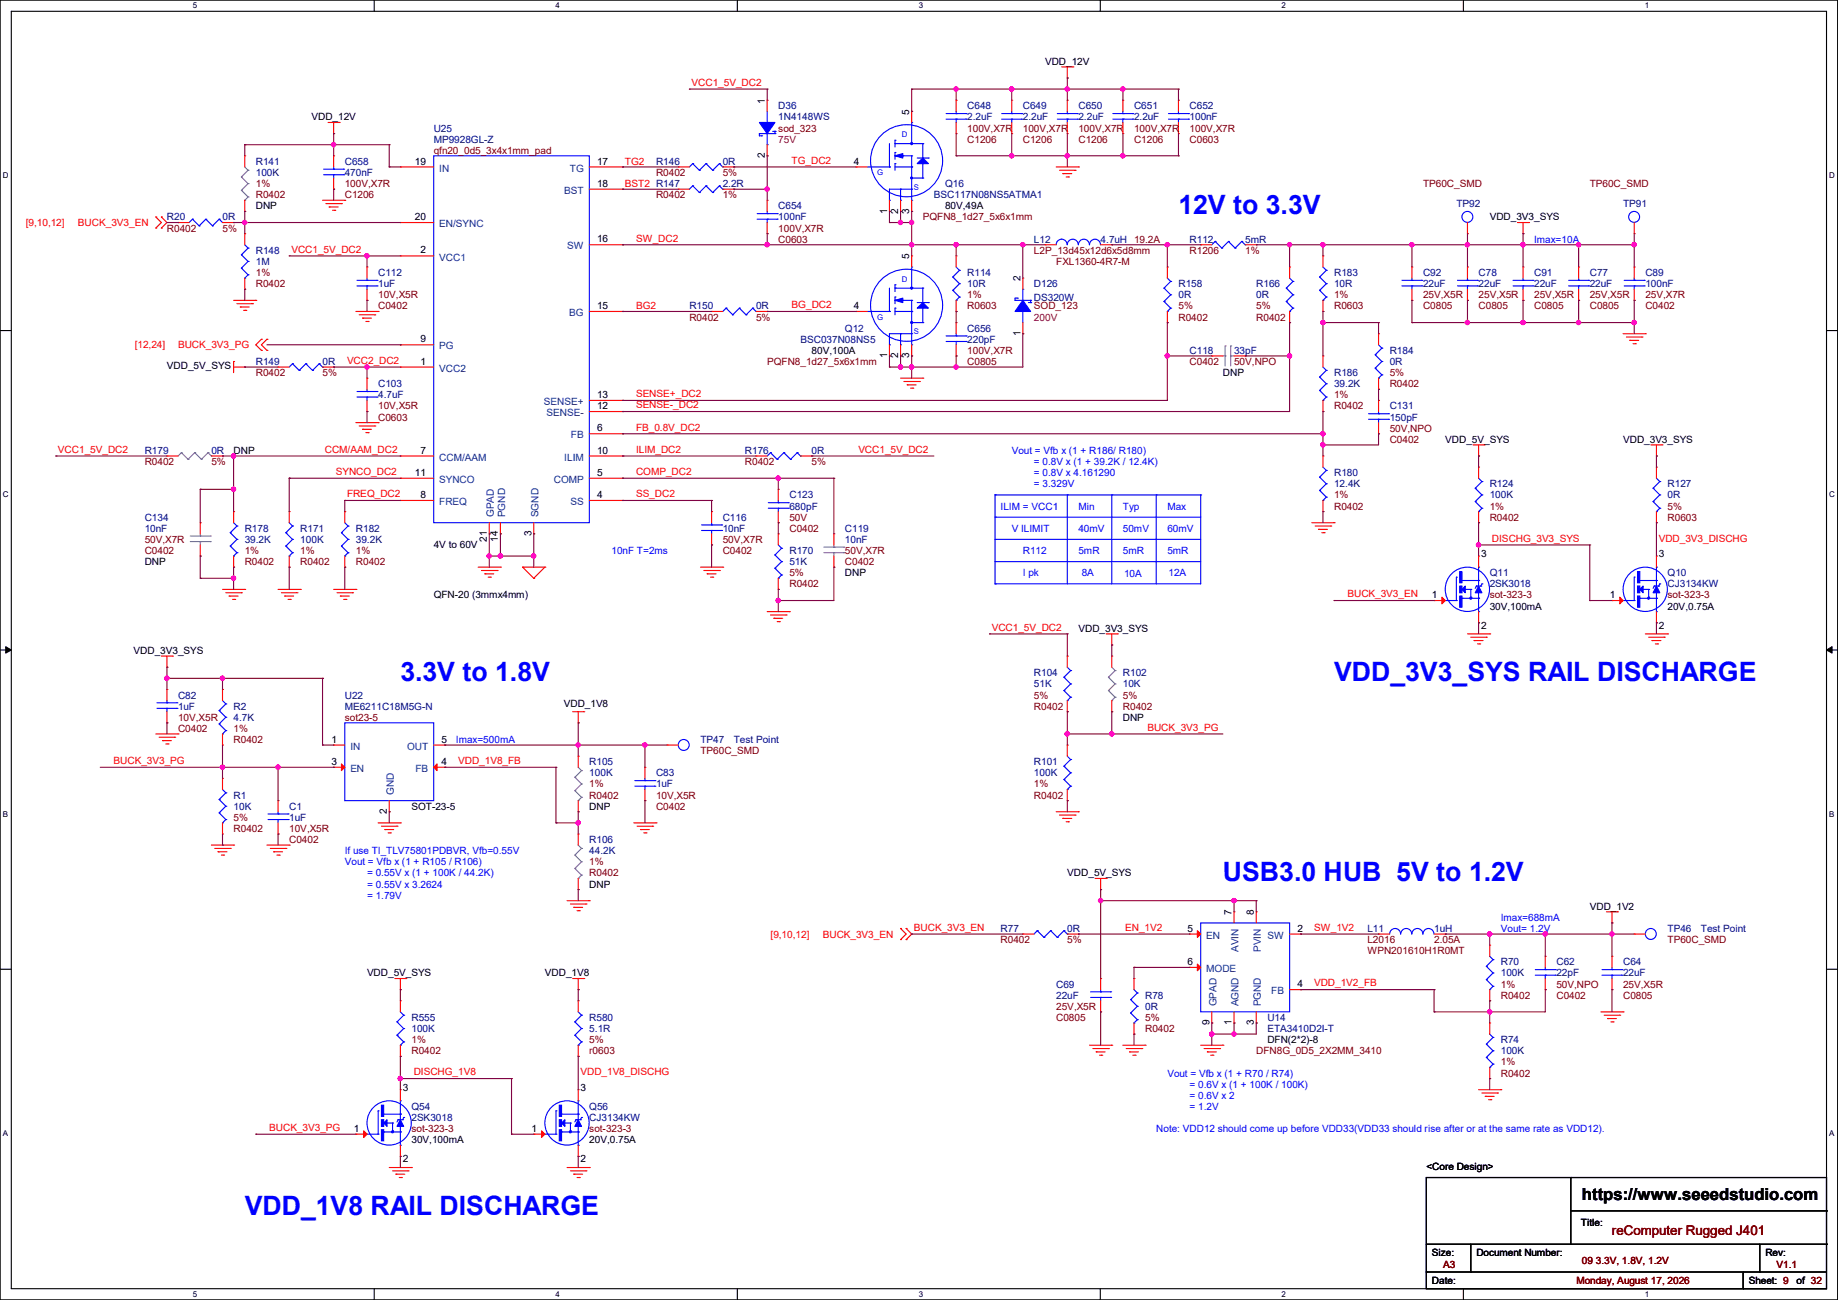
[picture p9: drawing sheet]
<svg xmlns="http://www.w3.org/2000/svg" width="420mm" height="297mm" viewBox="0 0 420 297" stroke-linecap="round" stroke-linejoin="round" font-family="sans-serif">
<defs><g id="words">
<g font-size="6.1" fill="#00f">
<text x="269.3" y="48.9">12V to 3.3V</text>
<text x="91.5" y="155.6">3.3V to 1.8V</text>
<text x="304.8" y="155.6">VDD_3V3_SYS RAIL DISCHARGE</text>
<text x="279.4" y="201.3">USB3.0 HUB 5V to 1.2V</text>
<text x="55.9" y="277.5">VDD_1V8 RAIL DISCHARGE</text>
</g>
<text font-size="3.8" x="361.5" y="274.1">https://www.seeedstudio.com</text>
<text font-size="3" fill="#800000" x="368.3" y="282.2">reComputer Rugged J401</text>
<g font-size="2.3">
<text x="238.8" y="14.8">VDD_12V</text>
<text x="174.8" y="23.7" transform="rotate(-90 174.8 23.7)">1</text>
<text x="71.2" y="27.5">VDD_12V</text>
<text x="207.8" y="26.2" transform="rotate(-90 207.8 26.2)">5</text>
<text x="94.8" y="37.6">19</text>
<text x="136.4" y="37.6">17</text>
<text x="174.8" y="36.1" transform="rotate(-90 174.8 36.1)">2</text>
<text x="195.1" y="37.6">4</text>
<text x="58.5" y="47.8">DNP</text>
<text x="136.4" y="42.7">18</text>
<text x="215.9" y="47.8">80V,49A</text>
<text x="94.8" y="50.3">20</text>
<text x="202.7" y="48.8" transform="rotate(-90 202.7 48.8)">1</text>
<text x="205.2" y="48.8" transform="rotate(-90 205.2 48.8)">2</text>
<text x="207.8" y="48.8" transform="rotate(-90 207.8 48.8)">3</text>
<text x="340.4" y="50.4">VDD_3V3_SYS</text>
<text x="96.1" y="57.9">2</text>
<text x="136.4" y="55.4">16</text>
<text x="207.8" y="59.2" transform="rotate(-90 207.8 59.2)">5</text>
<text x="233.2" y="64.3" transform="rotate(-90 233.2 64.3)">2</text>
<text x="136.4" y="70.6">15</text>
<text x="195.1" y="70.6">4</text>
<text x="233.2" y="76.8" transform="rotate(-90 233.2 76.8)">1</text>
<text x="96.1" y="83.3">1</text>
<text x="96.1" y="78.2">9</text>
<text x="185.5" y="80.9">80V,100A</text>
<text x="202.7" y="81.8" transform="rotate(-90 202.7 81.8)">1</text>
<text x="205.2" y="81.8" transform="rotate(-90 205.2 81.8)">2</text>
<text x="207.8" y="81.8" transform="rotate(-90 207.8 81.8)">3</text>
<text x="38.1" y="84.4">VDD_5V_SYS</text>
<text x="279.4" y="85.9">DNP</text>
<text x="136.4" y="93.5">12</text>
<text x="136.4" y="90.9">13</text>
<text x="136.4" y="98.6">6</text>
<text x="330.2" y="101.2">VDD_5V_SYS</text>
<text x="370.9" y="101.2">VDD_3V3_SYS</text>
<text x="53.4" y="103.7">DNP</text>
<text x="96.1" y="103.6">7</text>
<text x="136.4" y="103.6">10</text>
<text x="94.8" y="108.7">11</text>
<text x="96.1" y="113.8">8</text>
<text x="136.4" y="113.8">4</text>
<text x="136.4" y="108.7">5</text>
<text x="99.1" y="125.3">4V to 60V</text>
<text x="111.3" y="123.7" transform="rotate(-90 111.3 123.7)">21</text>
<text x="113.8" y="123.7" transform="rotate(-90 113.8 123.7)">14</text>
<text x="121.4" y="122.5" transform="rotate(-90 121.4 122.5)">3</text>
<text x="33.1" y="129.1">DNP</text>
<text x="193.1" y="131.7">DNP</text>
<text x="338.4" y="127.3">3</text>
<text x="379.1" y="127.3">3</text>
<text x="99.1" y="136.7">QFN-20 (3mmx4mm)</text>
<text x="327.2" y="136.7">1</text>
<text x="367.8" y="136.7">1</text>
<text x="338.4" y="143.6">2</text>
<text x="340.4" y="139.3">30V,100mA</text>
<text x="379.1" y="143.6">2</text>
<text x="381" y="139.3">20V,0.75A</text>
<text x="30.5" y="149.4">VDD_3V3_SYS</text>
<text x="246.4" y="144.4">VDD_3V3_SYS</text>
<text x="128.8" y="161.6">VDD_1V8</text>
<text x="256.6" y="164.7">DNP</text>
<text x="75.7" y="169.7">1</text>
<text x="100.9" y="169.7">5</text>
<text x="75.7" y="174.8">3</text>
<text x="100.9" y="174.8">4</text>
<text x="88.4" y="186" transform="rotate(-90 88.4 186)">2</text>
<text x="94" y="185">SOT-23-5</text>
<text x="134.7" y="185">DNP</text>
<text x="134.7" y="202.8">DNP</text>
<text x="243.9" y="200.2">VDD_5V_SYS</text>
<text x="281.4" y="209.1" transform="rotate(-90 281.4 209.1)">7</text>
<text x="286.5" y="209.1" transform="rotate(-90 286.5 209.1)">8</text>
<text x="363.3" y="207.9">VDD_1V2</text>
<text x="271.3" y="212.9">5</text>
<text x="296.5" y="212.9">2</text>
<text x="271.3" y="220.5">6</text>
<text x="83.9" y="223.1">VDD_5V_SYS</text>
<text x="124.5" y="223.1">VDD_1V8</text>
<text x="296.5" y="225.5">4</text>
<text x="276.3" y="234.2" transform="rotate(-90 276.3 234.2)">9</text>
<text x="281.4" y="234.2" transform="rotate(-90 281.4 234.2)">1</text>
<text x="286.5" y="234.2" transform="rotate(-90 286.5 234.2)">3</text>
<text x="289.6" y="238.3">DFN(2*2)-8</text>
<text x="92" y="249.2">3</text>
<text x="132.7" y="249.2">3</text>
<text x="80.8" y="258.6">1</text>
<text x="94" y="261.2">30V,100mA</text>
<text x="121.5" y="258.6">1</text>
<text x="134.7" y="261.2">20V,0.75A</text>
<text x="92" y="265.5">2</text>
<text x="132.7" y="265.5">2</text>
<text x="325.9" y="267.3">&lt;Core Design&gt;</text>
<text x="361.2" y="280">Title:</text>
<text x="327.2" y="286.8">Size:</text>
<text x="337.3" y="286.8">Document Number:</text>
<text x="403.4" y="286.8">Rev:</text>
<text x="327.2" y="293.5">Date:</text>
<text x="399.6" y="293.5">Sheet: 9</text>
<text x="410.5" y="293.5">of 32</text>
</g>
<g font-size="2.3" fill="#f00">
<text x="158" y="19.6">VCC1_5V_DC2</text>
<text x="142.8" y="37.6">TG2</text>
<text x="180.9" y="37.4">TG_DC2</text>
<text x="142.8" y="42.7">BST2 R147</text>
<text x="5.9" y="51.6">[9,10,12]</text>
<text x="17.8" y="51.6">BUCK_3V3_EN</text>
<text x="66.6" y="57.7">VCC1_5V_DC2</text>
<text x="145.3" y="55.2">SW_DC2</text>
<text x="145.3" y="70.7">BG2</text>
<text x="180.9" y="70.4">BG_DC2</text>
<text x="30.8" y="79.6">[12,24]</text>
<text x="40.7" y="79.6">BUCK_3V3_PG</text>
<text x="79.3" y="83.1">VCC2_DC2</text>
<text x="145.3" y="90.8">SENSE+_DC2</text>
<text x="145.3" y="93.3">SENSE-_DC2</text>
<text x="145.3" y="98.4">FB_0.8V_DC2</text>
<text x="13.3" y="103.5">VCC1_5V_DC2</text>
<text x="74.2" y="103.5">CCM/AAM_DC2</text>
<text x="145.3" y="103.5">ILIM_DC2</text>
<text x="196.1" y="103.5">VCC1_5V_DC2</text>
<text x="76.8" y="108.5">SYNCO_DC2</text>
<text x="79.3" y="113.6">FREQ_DC2</text>
<text x="145.3" y="108.5">COMP_DC2</text>
<text x="145.3" y="113.6">SS_DC2</text>
<text x="340.9" y="123.8">DISCHG_3V3_SYS</text>
<text x="379" y="123.8">VDD_3V3_DISCHG</text>
<text x="307.9" y="136.5">BUCK_3V3_EN</text>
<text x="226.6" y="144.1">VCC1_5V_DC2</text>
<text x="262.2" y="167">BUCK_3V3_PG</text>
<text x="26" y="174.6">BUCK_3V3_PG</text>
<text x="104.7" y="174.6">VDD_1V8_FB</text>
<text x="176.1" y="214.2">[9,10,12]</text>
<text x="188" y="214.2">BUCK_3V3_EN</text>
<text x="208.8" y="212.7">BUCK_3V3_EN</text>
<text x="257.1" y="212.7">EN_1V2</text>
<text x="300.3" y="212.7">SW_1V2</text>
<text x="300.3" y="225.4">VDD_1V2_FB</text>
<text x="94.5" y="245.7">DISCHG_1V8</text>
<text x="132.6" y="245.7">VDD_1V8_DISCHG</text>
<text x="61.5" y="258.4">BUCK_3V3_PG</text>
</g>
<g font-size="2.3" fill="#000080">
<text x="177.8" y="25">D36</text>
<text x="177.8" y="27.5">1N4148WS</text>
<text x="221" y="25">C648</text>
<text x="221" y="27.5">2.2uF</text>
<text x="233.7" y="25">C649</text>
<text x="233.7" y="27.5">2.2uF</text>
<text x="246.4" y="25">C650</text>
<text x="246.4" y="27.5">2.2uF</text>
<text x="259.1" y="25">C651</text>
<text x="259.1" y="27.5">2.2uF</text>
<text x="271.8" y="25">C652</text>
<text x="271.8" y="27.5">100nF</text>
<text x="99.1" y="30.1">U25</text>
<text x="99.1" y="32.6">MP9928GL-Z</text>
<text x="58.5" y="37.7">R141</text>
<text x="58.5" y="40.2">100K</text>
<text x="78.8" y="37.7">C658</text>
<text x="78.8" y="40.2">470nF</text>
<text x="149.9" y="37.7">R146</text>
<text x="165.1" y="37.7">0R</text>
<text x="165.1" y="42.8">2.2R</text>
<text x="177.8" y="47.8">C654</text>
<text x="213.4" y="45.3">BSC117N08NS5ATMA1</text>
<text x="215.9" y="42.8">Q16</text>
<text x="332.8" y="47.3">TP92</text>
<text x="370.9" y="47.3">TP91</text>
<text x="38.1" y="50.4">R20</text>
<text x="50.8" y="50.4">0R</text>
<text x="177.8" y="50.4">100nF</text>
<text x="58.5" y="58">R148</text>
<text x="236.3" y="55.5">L12</text>
<text x="251.5" y="55.5">4.7uH 19.2A</text>
<text x="271.8" y="55.5">R112</text>
<text x="284.5" y="55.5">5mR</text>
<text x="58.5" y="60.5">1M</text>
<text x="86.4" y="63.1">C112</text>
<text x="86.4" y="65.6">1uF</text>
<text x="221" y="63.1">R114</text>
<text x="221" y="65.6">10R</text>
<text x="236.3" y="65.6">D126</text>
<text x="269.3" y="65.6">R158</text>
<text x="287.1" y="65.6">R166</text>
<text x="304.8" y="63.1">R183</text>
<text x="304.8" y="65.6">10R</text>
<text x="325.2" y="63.1">C92</text>
<text x="325.2" y="65.6">22uF</text>
<text x="337.9" y="63.1">C78</text>
<text x="337.9" y="65.6">22uF</text>
<text x="350.6" y="63.1">C91</text>
<text x="350.6" y="65.6">22uF</text>
<text x="363.3" y="63.1">C77</text>
<text x="363.3" y="65.6">22uF</text>
<text x="376" y="63.1">C89</text>
<text x="376" y="65.6">100nF</text>
<text x="157.5" y="70.7">R150</text>
<text x="172.8" y="70.7">0R</text>
<text x="236.3" y="68.7">DS320W</text>
<text x="269.3" y="68.2">0R</text>
<text x="287.1" y="68.2">0R</text>
<text x="193.1" y="75.8">Q12</text>
<text x="221" y="75.8">C656</text>
<text x="58.5" y="83.4">R149</text>
<text x="73.7" y="83.4">0R</text>
<text x="182.9" y="78.3">BSC037N08NS5</text>
<text x="221" y="78.3">220pF</text>
<text x="271.8" y="80.9">C118</text>
<text x="282" y="80.9">33pF</text>
<text x="317.5" y="80.9">R184</text>
<text x="317.5" y="83.4">0R</text>
<text x="86.4" y="88.5">C103</text>
<text x="304.8" y="85.9">R186</text>
<text x="304.8" y="88.5">39.2K</text>
<text x="86.4" y="91">4.7uF</text>
<text x="317.5" y="93.6">C131</text>
<text x="317.5" y="96.1">150pF</text>
<text x="33.1" y="103.7">R179</text>
<text x="48.3" y="103.7">0R</text>
<text x="170.2" y="103.7">R176</text>
<text x="185.5" y="103.7">0R</text>
<text x="180.4" y="113.9">C123</text>
<text x="304.8" y="108.8">R180</text>
<text x="304.8" y="111.3">12.4K</text>
<text x="340.4" y="111.3">R124</text>
<text x="340.4" y="113.9">100K</text>
<text x="381" y="111.3">R127</text>
<text x="381" y="113.9">0R</text>
<text x="33.1" y="119">C134</text>
<text x="165.1" y="119">C116</text>
<text x="180.4" y="116.4">680pF</text>
<text x="33.1" y="121.5">10nF</text>
<text x="55.9" y="121.5">R178</text>
<text x="55.9" y="124">39.2K</text>
<text x="68.6" y="121.5">R171</text>
<text x="68.6" y="124">100K</text>
<text x="81.3" y="121.5">R182</text>
<text x="81.3" y="124">39.2K</text>
<text x="165.1" y="121.5">10nF</text>
<text x="193.1" y="121.5">C119</text>
<text x="193.1" y="124">10nF</text>
<text x="180.4" y="126.6">R170</text>
<text x="180.4" y="129.1">51K</text>
<text x="340.4" y="131.7">Q11</text>
<text x="381" y="131.7">Q10</text>
<text x="340.4" y="134.2">2SK3018</text>
<text x="381" y="134.2">CJ3134KW</text>
<text x="236.3" y="154.5">R104</text>
<text x="256.6" y="154.5">R102</text>
<text x="40.7" y="159.6">C82</text>
<text x="78.8" y="159.6">U22</text>
<text x="236.3" y="157.1">51K</text>
<text x="256.6" y="157.1">10K</text>
<text x="40.7" y="162.1">1uF</text>
<text x="53.4" y="162.1">R2</text>
<text x="53.4" y="164.7">4.7K</text>
<text x="78.8" y="162.1">ME6211C18M5G-N</text>
<text x="160.1" y="169.8">TP47</text>
<text x="167.7" y="169.8">Test Point</text>
<text x="134.7" y="174.8">R105</text>
<text x="134.7" y="177.4">100K</text>
<text x="149.9" y="177.4">C83</text>
<text x="149.9" y="179.9">1uF</text>
<text x="236.3" y="174.8">R101</text>
<text x="236.3" y="177.4">100K</text>
<text x="53.4" y="182.5">R1</text>
<text x="53.4" y="185">10K</text>
<text x="66.1" y="185">C1</text>
<text x="66.1" y="187.5">1uF</text>
<text x="134.7" y="192.6">R106</text>
<text x="134.7" y="195.2">44.2K</text>
<text x="228.6" y="212.9">R77</text>
<text x="243.9" y="212.9">0R</text>
<text x="312.5" y="212.9">L11</text>
<text x="327.7" y="212.9">1uH</text>
<text x="381" y="212.9">TP46</text>
<text x="388.7" y="212.9">Test Point</text>
<text x="342.9" y="220.6">R70</text>
<text x="355.6" y="220.6">C62</text>
<text x="370.9" y="220.6">C64</text>
<text x="241.3" y="225.6">C69</text>
<text x="342.9" y="223.1">100K</text>
<text x="355.6" y="223.1">22pF</text>
<text x="370.9" y="223.1">22uF</text>
<text x="94" y="233.3">R555</text>
<text x="134.7" y="233.3">R580</text>
<text x="241.3" y="228.2">22uF</text>
<text x="261.7" y="228.2">R78</text>
<text x="261.7" y="230.7">0R</text>
<text x="289.6" y="233.3">U14</text>
<text x="94" y="235.8">100K</text>
<text x="134.7" y="235.8">5.1R</text>
<text x="289.6" y="235.8">ETA3410D2I-T</text>
<text x="342.9" y="238.3">R74</text>
<text x="342.9" y="240.9">100K</text>
<text x="94" y="253.6">Q54</text>
<text x="94" y="256.1">2SK3018</text>
<text x="134.7" y="253.6">Q56</text>
<text x="134.7" y="256.1">CJ3134KW</text>
</g>
<g font-size="2.3" fill="#800000">
<text x="99.1" y="35.1">qfn20_0d5_3x4x1mm_pad</text>
<text x="177.8" y="30.1">sod_323</text>
<text x="221" y="32.6">C1206</text>
<text x="221" y="30.1">100V,X7R</text>
<text x="233.7" y="32.6">C1206</text>
<text x="233.7" y="30.1">100V,X7R</text>
<text x="246.4" y="32.6">C1206</text>
<text x="246.4" y="30.1">100V,X7R</text>
<text x="259.1" y="32.6">C1206</text>
<text x="259.1" y="30.1">100V,X7R</text>
<text x="271.8" y="32.6">C0603</text>
<text x="271.8" y="30.1">100V,X7R</text>
<text x="149.9" y="40.2">R0402</text>
<text x="165.1" y="40.2">5%</text>
<text x="58.5" y="42.8">1%</text>
<text x="58.5" y="45.3">R0402</text>
<text x="78.8" y="45.3">C1206</text>
<text x="78.8" y="42.8">100V,X7R</text>
<text x="149.9" y="45.3">R0402</text>
<text x="165.1" y="45.3">1%</text>
<text x="325.2" y="42.8">TP60C_SMD</text>
<text x="363.3" y="42.8">TP60C_SMD</text>
<text x="38.1" y="52.9">R0402</text>
<text x="50.8" y="52.9">5%</text>
<text x="177.8" y="52.9">100V,X7R</text>
<text x="210.9" y="50.4">PQFN8_1d27_5x6x1mm</text>
<text x="177.8" y="55.5">C0603</text>
<text x="236.3" y="58">L2P_13d45x12d6x5d8mm</text>
<text x="271.8" y="58">R1206</text>
<text x="284.5" y="58">1%</text>
<text x="58.5" y="63.1">1%</text>
<text x="58.5" y="65.6">R0402</text>
<text x="241.3" y="60.5">FXL1360-4R7-M</text>
<text x="86.4" y="70.7">C0402</text>
<text x="86.4" y="68.2">10V,X5R</text>
<text x="221" y="68.2">1%</text>
<text x="221" y="70.7">R0603</text>
<text x="236.3" y="70.7">SOD_123</text>
<text x="269.3" y="70.7">5%</text>
<text x="287.1" y="70.7">5%</text>
<text x="304.8" y="68.2">1%</text>
<text x="304.8" y="70.7">R0603</text>
<text x="325.2" y="70.7">C0805</text>
<text x="325.2" y="68.2">25V,X5R</text>
<text x="337.9" y="70.7">C0805</text>
<text x="337.9" y="68.2">25V,X5R</text>
<text x="350.6" y="70.7">C0805</text>
<text x="350.6" y="68.2">25V,X5R</text>
<text x="363.3" y="70.7">C0805</text>
<text x="363.3" y="68.2">25V,X5R</text>
<text x="376" y="70.7">C0402</text>
<text x="376" y="68.2">25V,X7R</text>
<text x="157.5" y="73.2">R0402</text>
<text x="172.8" y="73.2">5%</text>
<text x="269.3" y="73.2">R0402</text>
<text x="287.1" y="73.2">R0402</text>
<text x="175.3" y="83.4">PQFN8_1d27_5x6x1mm</text>
<text x="221" y="83.4">C0805</text>
<text x="221" y="80.9">100V,X7R</text>
<text x="271.8" y="83.4">C0402</text>
<text x="282" y="83.4">50V,NPO</text>
<text x="58.5" y="85.9">R0402</text>
<text x="73.7" y="85.9">5%</text>
<text x="317.5" y="85.9">5%</text>
<text x="317.5" y="88.5">R0402</text>
<text x="86.4" y="93.6">10V,X5R</text>
<text x="304.8" y="91">1%</text>
<text x="304.8" y="93.6">R0402</text>
<text x="86.4" y="96.1">C0603</text>
<text x="317.5" y="101.2">C0402</text>
<text x="317.5" y="98.6">50V,NPO</text>
<text x="33.1" y="106.3">R0402</text>
<text x="48.3" y="106.3">5%</text>
<text x="170.2" y="106.3">R0402</text>
<text x="185.5" y="106.3">5%</text>
<text x="304.8" y="113.9">1%</text>
<text x="180.4" y="119">50V</text>
<text x="304.8" y="116.4">R0402</text>
<text x="340.4" y="116.4">1%</text>
<text x="340.4" y="119">R0402</text>
<text x="381" y="116.4">5%</text>
<text x="381" y="119">R0603</text>
<text x="33.1" y="124">50V,X7R</text>
<text x="165.1" y="124">50V,X7R</text>
<text x="180.4" y="121.5">C0402</text>
<text x="33.1" y="126.6">C0402</text>
<text x="55.9" y="126.6">1%</text>
<text x="55.9" y="129.1">R0402</text>
<text x="68.6" y="126.6">1%</text>
<text x="68.6" y="129.1">R0402</text>
<text x="81.3" y="126.6">1%</text>
<text x="81.3" y="129.1">R0402</text>
<text x="165.1" y="126.6">C0402</text>
<text x="180.4" y="131.7">5%</text>
<text x="193.1" y="129.1">C0402</text>
<text x="193.1" y="126.6">50V,X7R</text>
<text x="180.4" y="134.2">R0402</text>
<text x="340.4" y="136.7">sot-323-3</text>
<text x="381" y="136.7">sot-323-3</text>
<text x="236.3" y="159.6">5%</text>
<text x="256.6" y="159.6">5%</text>
<text x="40.7" y="167.2">C0402</text>
<text x="40.7" y="164.7">10V,X5R</text>
<text x="53.4" y="167.2">1%</text>
<text x="78.8" y="164.7">sot23-5</text>
<text x="236.3" y="162.1">R0402</text>
<text x="256.6" y="162.1">R0402</text>
<text x="53.4" y="169.8">R0402</text>
<text x="160.1" y="172.3">TP60C_SMD</text>
<text x="134.7" y="179.9">1%</text>
<text x="236.3" y="179.9">1%</text>
<text x="134.7" y="182.5">R0402</text>
<text x="149.9" y="185">C0402</text>
<text x="149.9" y="182.5">10V,X5R</text>
<text x="236.3" y="182.5">R0402</text>
<text x="53.4" y="187.5">5%</text>
<text x="53.4" y="190.1">R0402</text>
<text x="66.1" y="190.1">10V,X5R</text>
<text x="66.1" y="192.6">C0402</text>
<text x="134.7" y="197.7">1%</text>
<text x="134.7" y="200.2">R0402</text>
<text x="228.6" y="215.5">R0402</text>
<text x="243.9" y="215.5">5%</text>
<text x="312.5" y="215.5">L2016</text>
<text x="327.7" y="215.5">2.05A</text>
<text x="381" y="215.5">TP60C_SMD</text>
<text x="312.5" y="218">WPN201610H1R0MT</text>
<text x="342.9" y="225.6">1%</text>
<text x="355.6" y="225.6">50V,NPO</text>
<text x="370.9" y="225.6">25V,X5R</text>
<text x="241.3" y="233.3">C0805</text>
<text x="241.3" y="230.7">25V,X5R</text>
<text x="261.7" y="233.3">5%</text>
<text x="342.9" y="228.2">R0402</text>
<text x="355.6" y="228.2">C0402</text>
<text x="370.9" y="228.2">C0805</text>
<text x="94" y="238.3">1%</text>
<text x="134.7" y="238.3">5%</text>
<text x="261.7" y="235.8">R0402</text>
<text x="94" y="240.9">R0402</text>
<text x="134.7" y="240.9">r0603</text>
<text x="287.1" y="240.9">DFN8G_0D5_2X2MM_3410</text>
<text x="342.9" y="243.4">1%</text>
<text x="342.9" y="246">R0402</text>
<text x="94" y="258.7">sot-323-3</text>
<text x="134.7" y="258.7">sot-323-3</text>
<text x="329.7" y="289.6">A3</text>
<text x="360.2" y="293.5">Monday, August 17, 2026</text>
<text x="361.5" y="288.9">09 3.3V, 1.8V, 1.2V</text>
<text x="405.9" y="289.6">V1.1</text>
</g>
<g font-size="2.3" fill="#800040">
<text x="177.8" y="32.6">75V</text>
<text x="236.3" y="73.2">200V</text>
</g>
<g font-size="2.3" fill="#004080">
<text x="100.4" y="39.2">IN</text>
<text x="130.2" y="39.2">TG</text>
<text x="128.9" y="44.3">BST</text>
<text x="100.4" y="51.9">EN/SYNC</text>
<text x="100.4" y="59.5">VCC1</text>
<text x="129.6" y="57">SW</text>
<text x="130.1" y="72.2">BG</text>
<text x="100.4" y="79.8">PG</text>
<text x="100.4" y="84.9">VCC2</text>
<text x="124.3" y="92.5">SENSE+</text>
<text x="124.9" y="95.1">SENSE-</text>
<text x="130.5" y="100.2">FB</text>
<text x="100.4" y="105.2">CCM/AAM</text>
<text x="128.9" y="105.2">ILIM</text>
<text x="100.4" y="110.3">SYNCO</text>
<text x="126.5" y="110.3">COMP</text>
<text x="100.4" y="115.4">FREQ</text>
<text x="112.9" y="118.2" transform="rotate(-90 112.9 118.2)">GPAD</text>
<text x="115.4" y="118.2" transform="rotate(-90 115.4 118.2)">PGND</text>
<text x="123" y="118.2" transform="rotate(-90 123 118.2)">SGND</text>
<text x="130.3" y="115.4">SS</text>
<text x="80.1" y="171.3">IN</text>
<text x="93" y="171.3">OUT</text>
<text x="80.1" y="176.4">EN</text>
<text x="94.9" y="176.4">FB</text>
<text x="90" y="181.7" transform="rotate(-90 90 181.7)">GND</text>
<text x="275.6" y="214.5">EN</text>
<text x="289.6" y="214.5">SW</text>
<text x="283" y="217.5" transform="rotate(-90 283 217.5)">AVIN</text>
<text x="288.1" y="217.5" transform="rotate(-90 288.1 217.5)">PVIN</text>
<text x="275.6" y="222.1">MODE</text>
<text x="290.5" y="227.2">FB</text>
<text x="278" y="229.9" transform="rotate(-90 278 229.9)">GPAD</text>
<text x="283" y="229.9" transform="rotate(-90 283 229.9)">AGND</text>
<text x="288.1" y="229.9" transform="rotate(-90 288.1 229.9)">PGND</text>
</g>
<g font-size="2.3" fill="#00f">
<text x="350.6" y="55.5">Imax=10A</text>
<text x="231.2" y="103.7">Vout = Vfb x (1 + R186/ R180)</text>
<text x="236.3" y="106.3">= 0.8V x (1 + 39.2K / 12.4K)</text>
<text x="236.3" y="111.3">= 3.329V</text>
<text x="236.3" y="108.8">= 0.8V x 4.161290</text>
<text x="228.6" y="116.4">ILIM = VCC1</text>
<text x="246.4" y="116.4">Min</text>
<text x="256.6" y="116.4">Typ</text>
<text x="266.7" y="116.4">Max</text>
<text x="231.2" y="121.5">V ILIMIT</text>
<text x="246.4" y="121.5">40mV</text>
<text x="256.6" y="121.5">50mV</text>
<text x="266.7" y="121.5">60mV</text>
<text x="139.7" y="126.6">10nF T=2ms</text>
<text x="233.7" y="131.7">I pk</text>
<text x="233.7" y="126.6">R112</text>
<text x="246.4" y="126.6">5mR</text>
<text x="247.2" y="131.7">8A</text>
<text x="256.6" y="126.6">5mR</text>
<text x="256.8" y="131.9">10A</text>
<text x="266.7" y="126.6">5mR</text>
<text x="267" y="131.7">12A</text>
<text x="104.2" y="169.8">Imax=500mA</text>
<text x="78.8" y="195.2">If use TI_TLV75801PDBVR, Vfb=0.55V</text>
<text x="78.8" y="197.7">Vout = Vfb x (1 + R105 / R106)</text>
<text x="83.9" y="202.8">= 0.55V x 3.2624</text>
<text x="83.9" y="200.2">= 0.55V x (1 + 100K / 44.2K)</text>
<text x="83.9" y="205.3">= 1.79V</text>
<text x="342.9" y="212.9">Vout= 1.2V</text>
<text x="342.9" y="210.4">Imax=688mA</text>
<text x="266.7" y="246">Vout = Vfb x (1 + R70 / R74)</text>
<text x="271.8" y="251">= 0.6V x 2</text>
<text x="271.8" y="248.5">= 0.6V x (1 + 100K / 100K)</text>
<text x="271.8" y="253.6">= 1.2V</text>
<text x="264.2" y="258.7">Note: VDD12 should come up before VDD33(VDD33 should rise after or at the same rate as VDD12).</text>
</g>
<g font-size="1.8">
<text x="44" y="1.9">5</text>
<text x="127" y="1.9">4</text>
<text x="209.9" y="1.9">3</text>
<text x="292.9" y="1.9">2</text>
<text x="375.8" y="1.9">1</text>
<text x=".7" y="40.6">D</text>
<text x="418" y="40.6">D</text>
<text x=".7" y="113.6">C</text>
<text x="418" y="113.6">C</text>
<text x=".7" y="186.6">B</text>
<text x="418" y="186.6">B</text>
<text x=".7" y="259.5">A</text>
<text x="418" y="259.5">A</text>
<text x="44" y="296.3">5</text>
<text x="127" y="296.3">4</text>
<text x="209.9" y="296.3">3</text>
<text x="292.9" y="296.3">2</text>
<text x="375.8" y="296.3">1</text>
</g>
<g font-size="1.8" fill="#00f">
<text x="206" y="31.4">D</text>
<text x="200.4" y="40">G</text>
<text x="208.8" y="43.3">S</text>
<text x="206" y="64.4">D</text>
<text x="200.4" y="73">G</text>
<text x="208.8" y="76.3">S</text>
</g>
</g></defs>
<path d="M0 0h419.9v297h-419.9zM2.6 2.6h414.8v291.8h-414.8z" fill="none" stroke="#000" stroke-width=".25"/>
<g fill="#fff">
<path d="M44 .3h1v2h-1z"/>
<path d="M44 294.7h1v2h-1z"/>
</g>
<path d="M85.5 0v2.6M85.5 294.4v2.6" fill="none" stroke="#000" stroke-width=".25"/>
<g fill="#fff">
<path d="M127 .3h.9v2h-.9z"/>
<path d="M127 294.7h.9v2h-.9z"/>
</g>
<path d="M168.5 0v2.6M168.5 294.4v2.6" fill="none" stroke="#000" stroke-width=".25"/>
<g fill="#fff">
<path d="M209.9 .3h1v2h-1z"/>
<path d="M209.9 294.7h1v2h-1z"/>
</g>
<path d="M251.4 0v2.6M251.4 294.4v2.6" fill="none" stroke="#000" stroke-width=".25"/>
<g fill="#fff">
<path d="M292.9 .3h.9v2h-.9z"/>
<path d="M292.9 294.7h.9v2h-.9z"/>
</g>
<path d="M334.4 0v2.6M334.4 294.4v2.6" fill="none" stroke="#000" stroke-width=".25"/>
<g fill="#fff">
<path d="M375.8 .3h1v2h-1z"/>
<path d="M375.8 294.7h1v2h-1z"/>
<path d="M.7 39h1.2v2h-1.2z"/>
<path d="M418 39h1.3v2h-1.3z"/>
<path d="M.7 112h1.2v2h-1.2z"/>
<path d="M418 112h1.3v2h-1.3z"/>
</g>
<path d="M0 75.5h2.6M417.4 75.5h2.5" fill="none" stroke="#000" stroke-width=".25"/>
<g fill="#fff">
<path d="M.7 185h1.2v1.9h-1.2z"/>
<path d="M418 185h1.2v1.9h-1.2z"/>
</g>
<path d="M0 148.5h2.6M417.4 148.5h2.5" fill="none" stroke="#000" stroke-width=".25"/>
<path d="M1.3 147.7l1.3 .8-1.3 .7zM417.4 148.5l1.2-.8v1.5z" fill="#000" stroke="#000" stroke-width=".23"/>
<g fill="#fff">
<path d="M.7 257.9h1.2v2h-1.2z"/>
<path d="M418 257.9h1.2v2h-1.2z"/>
</g>
<g fill="none" stroke="#000" stroke-width=".25">
<path d="M0 221.4h2.6M417.4 221.4h2.5M325.9 269h91.5v25.4h-91.5zM358.9 269h.1M358.9 269v15.3M358.9 276.6h58.5M417.4 276.6h.1M325.9 290.6h.1M325.9 290.6h91.5M325.9 284.3h91.5M336.1 290.6h.1M336.1 284.3v6.3"/>
<path d="M398.3 294.4h.1M398.3 290.6v3.8M402.1 290.6h.1M402.1 284.3v6.3M417.4 284.3h.1"/>
</g>
<g fill="none" stroke="#00f" stroke-width=".25">
<path d="M74 38.7h4.5M74 39.9h4.5M76.2 39.9h.1M76.2 38.7h.1M76.2 38.1v.6M76.2 39.9v.8M78.5 38.7h.1M78.5 39.9h.1M99.1 35.6h35.6v83.8h-35.6zM158.3 37.4h.1M158.3 37.4l-.8 .7M158.3 37.4l1.5 1.5"/>
<path d="M159.8 38.9h.1M161.3 37.4h.1M161.3 37.4l-1.5 1.5M161.3 37.4l1.6 1.5M162.9 38.9h.1M164.4 37.4h.1M164.4 37.4l-1.5 1.5M164.4 37.4l.7 .7M165.1 38.1h.1M173.5 30.5h.1M173.5 30.5h3.6M173.5 30.5v.5h.5"/>
<path d="M174 31h.1M175.3 28h.1M175.3 33.1h.1M175.3 25.4v2.6M175.3 30.5v2.6M176.6 30h.5M177.1 30.5h.1M177.1 30h.1M177.1 30v.5M198.2 38.1h5M203.2 38.1h.1M203.2 32.8v5.3"/>
<path d="M204.5 32h.1M204.5 32.8h.1M204.5 35.6h.1M204.5 34.8h.1M204.5 37.4h.1M204.5 32v1.6M204.5 34.8v1.6M204.5 37.4v1.5M204.5 32.8h6.4M204.5 38.1h3.8M204.5 35.6h3.8M206.3 35.6h.1"/>
<path d="M208.3 38.1h.1M208.3 35.6h.1M208.3 28h.1M208.3 28v5.1M208.3 35.6v10.2M209.6 36.1h2.5M210.9 36.1h.1M210.9 32.8h.1M210.9 32.8v7.9M212.1 36.1h.1M216.2 26h4.6M216.2 27.2h4.6"/>
<path d="M218.5 27.2h.1M218.5 26h.1M218.5 25.4v.6M218.5 27.2v.8M220.8 26h.1M220.8 27.2h.1M228.9 26h4.6M228.9 27.2h4.6M231.2 27.2h.1M231.2 26h.1M231.2 25.4v.6M231.2 27.2v.8"/>
<path d="M233.5 26h.1M233.5 27.2h.1M241.6 26h4.6M241.6 27.2h4.6M243.9 27.2h.1M243.9 26h.1M243.9 25.4v.6M243.9 27.2v.8M246.2 26h.1M246.2 27.2h.1M254.3 26h4.6M254.3 27.2h4.6"/>
<path d="M256.6 27.2h.1M256.6 26h.1M256.6 25.4v.6M256.6 27.2v.8M258.9 26h.1M258.9 27.2h.1M267 26h4.6M267 27.2h4.6M269.3 27.2h.1M269.3 26h.1M269.3 25.4v.6M269.3 27.2v.8"/>
<path d="M271.6 26h.1M271.6 27.2h.1M44 50.1h.1M44 50.1l-.8 .7M44 50.1l1.5 1.5M45.5 51.6h.1M47 50.1h.1M47 50.1l-1.5 1.5M47 50.1l1.6 1.5M48.6 51.6h.1M50.1 50.1h.1M50.1 50.1l-1.5 1.5"/>
<path d="M50.1 50.1l.7 .7M50.8 50.8h.1M55.2 58.2h.1M55.2 58.2l1.5 1.5M55.9 55.9l.8 .8M56.7 56.7h.1M56.7 59.7h.1M56.7 56.7l-1.5 1.5M56.7 59.7l-1.5 1.6M158.3 42.5h.1M158.3 42.5l-.8 .7M158.3 42.5l1.5 1.5"/>
<path d="M159.8 44h.1M161.3 42.5h.1M161.3 42.5l-1.5 1.5M161.3 42.5l1.6 1.5M162.9 44h.1M164.4 42.5h.1M164.4 42.5l-1.5 1.5M164.4 42.5l.7 .7M165.1 43.2h.1M173 48.8h4.6M173 50.1h4.6M175.3 50.1h.1"/>
<path d="M175.3 48.8h.1M175.3 48.3v.5M175.3 50.1v.7M177.6 48.8h.1M177.6 50.1h.1M203.2 45.8h.1M205.8 45.8h.1M205.8 43.2h.1M205.8 43.2v2.6M208.3 43.2h.1M208.3 45.8h.1M208.3 43.2h-5.1v2.6"/>
<path d="M208.3 40.7h2.6M210.9 40.7h.1M241.3 55.9a1.25 1.25 0 0 1 1.3-1.2 1.25 1.25 0 0 1 1.2 1.2M243.9 55.9a1.25 1.25 0 0 1 1.2-1.2 1.25 1.25 0 0 1 1.3 1.2M246.4 55.9a1.25 1.25 0 0 1 1.3-1.2 1.25 1.25 0 0 1 1.2 1.2M249 55.9a1.25 1.25 0 0 1 1.2-1.2 1.25 1.25 0 0 1 1.3 1.2M277.7 55.2h.1M277.7 55.2l-.8 .7M277.7 55.2l1.5 1.5M279.2 56.7h.1M280.7 55.2h.1M280.7 55.2l-1.5 1.5"/>
<path d="M280.7 55.2l1.5 1.5M282.2 56.7h.1M283.8 55.2h.1M283.8 55.2l-1.6 1.5M283.8 55.2l.7 .7M284.5 55.9h.1M55.2 61.3h.1M55.2 61.3l1.5 1.5M55.9 63.5h.1M56.7 62.8h.1M56.7 62.8l-.8 .7M81.6 64.1h4.5"/>
<path d="M81.6 65.3h4.5M83.9 65.3h.1M83.9 64.1h.1M83.9 63.5v.6M83.9 65.3v.8M86.1 64.1h.1M86.1 65.3h.1M165.9 70.4h.1M165.9 70.4l-.8 .8M165.9 70.4l1.5 1.5M167.4 71.9h.1M169 70.4h.1"/>
<path d="M169 70.4l-1.6 1.5M169 70.4l1.5 1.5M170.5 71.9h.1M172 70.4h.1M172 70.4l-1.5 1.5M172 70.4l.8 .8M172.8 71.2h.1M198.2 71.2h5M203.2 71.2h.1M203.2 78.8h.1M203.2 65.8v5.4M204.5 65.1h.1"/>
<path d="M204.5 65.8h.1M204.5 68.6h.1M204.5 67.9h.1M204.5 70.4h.1M204.5 65.1v1.5M204.5 67.9v1.5M204.5 70.4v1.5M204.5 68.6h3.8M204.5 65.8h6.4M204.5 71.2h3.8M205.8 78.8h.1M205.8 76.2h.1"/>
<path d="M205.8 76.2v2.6M206.3 68.6h.1M208.3 71.2h.1M208.3 68.6h.1M208.3 76.2h.1M208.3 78.8h.1M208.3 61h.1M208.3 76.2h-5.1v2.6M208.3 61v5.1M208.3 68.6v10.2M208.3 73.7h2.6M209.6 69.1h2.5"/>
<path d="M210.9 69.1h.1M210.9 65.8h.1M210.9 73.7h.1M210.9 65.8v7.9M212.1 69.1h.1M216.2 76.8h4.6M216.2 78h4.6M217.7 63.3h.1M217.7 66.3h.1M217.7 63.3l1.5 1.5M217.7 66.3l1.5 1.6M218.5 78h.1"/>
<path d="M218.5 76.8h.1M218.5 68.6h.1M218.5 76.2v.6M218.5 78v.8M218.5 61l.7 .8M219.2 61.8h.1M219.2 64.8h.1M219.2 67.9h.1M219.2 61.8l-1.5 1.5M219.2 64.8l-1.5 1.5M219.2 67.9l-.7 .7M220.8 76.8h.1"/>
<path d="M220.8 78h.1M231.9 68.6h.1M231.9 68.6h3.6M232.5 68.1h.1M232.5 68.1h-.6v.5M233.7 71.2h.1M233.7 66.1h.1M233.7 66.1v2.5M233.7 71.2v2.5M235 69.1h.5M235.5 68.6h.1M235.5 69.1h.1"/>
<path d="M235.5 68.6v.5M266 65.8h.1M266 68.9h.1M266 65.8l1.5 1.6M266 68.9l1.5 1.5M266.7 71.2h.1M266.7 63.5l.8 .8M267.5 64.3h.1M267.5 67.4h.1M267.5 70.4h.1M267.5 64.3l-1.5 1.5M267.5 67.4l-1.5 1.5"/>
<path d="M267.5 70.4l-.8 .8M293.9 65.8h.1M293.9 68.9h.1M293.9 65.8l1.5 1.6M293.9 68.9l1.5 1.5M294.7 71.2h.1M294.7 63.5l.7 .8M295.4 64.3h.1M295.4 67.4h.1M295.4 70.4h.1M295.4 64.3l-1.5 1.5M295.4 67.4l-1.5 1.5"/>
<path d="M295.4 70.4l-.7 .8M301.5 63.3h.1M301.5 66.3h.1M301.5 63.3l1.6 1.5M301.5 66.3l1.6 1.6M302.3 68.6h.1M302.3 61l.8 .8M303.1 61.8h.1M303.1 64.8h.1M303.1 67.9h.1M303.1 61.8l-1.6 1.5M303.1 64.8l-1.6 1.5"/>
<path d="M303.1 67.9l-.8 .7M315 78.8l.8 .7M315.8 79.5h.1M315.8 79.5l-1.6 1.6M320.3 64.1h4.6M320.3 65.3h4.6M322.6 65.3h.1M322.6 64.1h.1M322.6 63.5v.6M322.6 65.3v.8M324.9 64.1h.1M324.9 65.3h.1"/>
<path d="M333 64.1h4.6M333 65.3h4.6M335.3 65.3h.1M335.3 64.1h.1M335.3 63.5v.6M335.3 65.3v.8M337.6 64.1h.1M337.6 65.3h.1M345.7 64.1h4.6M345.7 65.3h4.6M348 65.3h.1M348 64.1h.1"/>
<path d="M348 63.5v.6M348 65.3v.8M350.3 64.1h.1M350.3 65.3h.1M358.4 64.1h4.6M358.4 65.3h4.6M360.7 65.3h.1M360.7 64.1h.1M360.7 63.5v.6M360.7 65.3v.8M363 64.1h.1M363 65.3h.1"/>
<path d="M371.1 64.1h4.6M371.1 65.3h4.6M373.4 65.3h.1M373.4 64.1h.1M373.4 63.5v.6M373.4 65.3v.8M375.7 64.1h.1M375.7 65.3h.1M66.8 83.1h.1M66.8 83.1l-.7 .8M66.8 83.1l1.6 1.5M68.4 84.6h.1"/>
<path d="M69.9 83.1h.1M69.9 83.1l-1.5 1.5M69.9 83.1l1.5 1.5M71.4 84.6h.1M72.9 83.1h.1M72.9 83.1l-1.5 1.5M72.9 83.1l.8 .8M73.7 83.9h.1M81.6 89.5h4.5M81.6 90.7h4.5M83.9 90.7h.1M83.9 89.5h.1"/>
<path d="M83.9 88.9v.6M83.9 90.7v.8M86.1 89.5h.1M86.1 90.7h.1M301.5 86.1h.1M301.5 89.2h.1M301.5 86.1l1.6 1.6M301.5 89.2l1.6 1.5M302.3 91.5h.1M302.3 83.9l.8 .7M303.1 84.6h.1M303.1 87.7h.1"/>
<path d="M303.1 90.7h.1M303.1 84.6l-1.6 1.5M303.1 87.7l-1.6 1.5M303.1 90.7l-.8 .8M312.7 94.5h4.6M312.7 95.8h4.6M314.2 81.1h.1M314.2 84.1h.1M314.2 81.1l1.6 1.5M314.2 84.1l1.6 1.5M315 86.4h.1M315 95.8h.1"/>
<path d="M315 94.5h.1M315 94v.5M315 95.8v.8M315.8 82.6h.1M315.8 85.6h.1M315.8 82.6l-1.6 1.5M315.8 85.6l-.8 .8M317.3 94.5h.1M317.3 95.8h.1M53.4 119.4l.7 .8M66.1 119.4l.7 .8M78.8 119.4l.7 .8"/>
<path d="M160.3 119.9h4.6M162.6 119.9h.1M162.6 119.4v.5M164.9 119.9h.1M175.6 114.9h4.5M175.6 116.1h4.5M176.1 103.4h.1M176.1 103.4l-.8 .8M176.1 103.4l1.5 1.5M177.6 104.9h.1M177.8 116.1h.1M177.8 114.9h.1"/>
<path d="M177.8 114.3v.6M177.8 116.1v.8M179.1 103.4h.1M179.1 103.4l-1.5 1.5M179.1 103.4l1.5 1.5M180.1 114.9h.1M180.1 116.1h.1M180.6 104.9h.1M182.2 103.4h.1M182.2 103.4l-1.6 1.5M182.2 103.4l.7 .8M182.9 104.2h.1"/>
<path d="M227.4 113.1h.1M227.4 118.2h.1M227.4 113.1h47M227.4 113.1v20.3M227.4 118.2h47M243.9 113.1h.1M243.9 113.1v20.3M254 113.1h.1M254 113.1v20.3M264.2 113.1h.1M264.2 113.1v20.3M274.4 113.1h.1"/>
<path d="M274.4 113.1v20.3h-47M301.5 109h.1M301.5 112.1h.1M301.5 109l1.6 1.5M301.5 112.1l1.6 1.5M302.3 114.3h.1M302.3 106.7l.8 .8M303.1 107.5h.1M303.1 110.5h.1M303.1 113.6h.1M303.1 107.5l-1.6 1.5M303.1 110.5l-1.6 1.6"/>
<path d="M303.1 113.6l-.8 .7M337.1 111.5h.1M337.1 114.6h.1M337.1 111.5l1.5 1.6M337.1 114.6l1.5 1.5M337.9 116.9h.1M337.9 109.3l.7 .7M338.6 110h.1M338.6 113.1h.1M338.6 116.1h.1M338.6 110l-1.5 1.5M338.6 113.1l-1.5 1.5"/>
<path d="M338.6 116.1l-.7 .8M377.7 111.5h.1M377.7 114.6h.1M377.7 111.5l1.6 1.6M377.7 114.6l1.6 1.5M378.5 116.9h.1M378.5 109.3l.8 .7M379.3 110h.1M379.3 113.1h.1M379.3 116.1h.1M379.3 110l-1.6 1.5M379.3 113.1l-1.6 1.5"/>
<path d="M379.3 116.1l-.8 .8M52.6 121.7h.1M52.6 124.8h.1M52.6 121.7l1.5 1.5M52.6 124.8l1.5 1.5M53.4 127h.1M54.1 120.2h.1M54.1 123.2h.1M54.1 126.3h.1M54.1 120.2l-1.5 1.5M54.1 123.2l-1.5 1.6M54.1 126.3l-.7 .7"/>
<path d="M65.3 121.7h.1M65.3 124.8h.1M65.3 121.7l1.5 1.5M65.3 124.8l1.5 1.5M66.1 127h.1M66.8 120.2h.1M66.8 123.2h.1M66.8 126.3h.1M66.8 120.2l-1.5 1.5M66.8 123.2l-1.5 1.6M66.8 126.3l-.7 .7M78 121.7h.1"/>
<path d="M78 124.8h.1M78 121.7l1.5 1.5M78 124.8l1.5 1.5M78.8 127h.1M79.5 120.2h.1M79.5 123.2h.1M79.5 126.3h.1M79.5 120.2l-1.5 1.5M79.5 123.2l-1.5 1.6M79.5 126.3l-.7 .7M160.3 121.2h4.6M162.6 121.2h.1"/>
<path d="M162.6 121.2v.8M164.9 121.2h.1M177.1 126.8h.1M177.1 129.8h.1M177.1 126.8l1.5 1.5M177.1 129.8l1.5 1.6M177.8 132.1h.1M177.8 124.5l.8 .8M178.6 125.3h.1M178.6 128.3h.1M178.6 131.4h.1M178.6 125.3l-1.5 1.5"/>
<path d="M178.6 128.3l-1.5 1.5M178.6 131.4l-.8 .7M227.4 123.2h.1M227.4 128.3h.1M227.4 133.4h.1M227.4 123.2h47M227.4 128.3h47M330.2 137.2h2.6M332.8 137.2h.1M332.8 131.9h.1M332.8 131.9v5.3M334.1 136.7h.1"/>
<path d="M334.1 136.7h1.7M334.1 132.6h3.8M334.8 134.7h1.3M336.1 134.7h.1M336.1 136.4h.1M336.1 134.7v1.7M336.3 136.7h1.6M337.4 133.9h.1M337.4 133.9l-.3 .5M337.4 133.9h1M337.9 136.7h.1M337.9 139.7h.1"/>
<path d="M337.9 132.6h.1M337.9 129.6h.1M337.9 129.6v4.3M337.9 135.4v4.3M338.4 133.9h.1M338.6 133.4h.1M338.6 133.4l-.2 .5M370.9 137.2h2.5M373.4 137.2h.1M373.4 131.9h.1M373.4 131.9v5.3M374.7 136.7h.1"/>
<path d="M374.7 136.7h1.8M374.7 132.6h3.8M375.5 134.7h1.2M376.7 134.7h.1M376.7 136.4h.1M376.7 134.7v1.7M377 136.7h1.5M378 133.9h.1M378 133.9h1M378 133.9l-.3 .5M378.5 136.7h.1M378.5 139.7h.1"/>
<path d="M378.5 132.6h.1M378.5 129.6h.1M378.5 129.6v4.3M378.5 135.4v4.3M379 133.9h.1M379.3 133.4h.1M379.3 133.4l-.3 .5M243.1 154.7h.1M243.1 157.8h.1M243.1 154.7l1.5 1.6M243.1 157.8l1.5 1.5M243.9 152.4l.7 .8"/>
<path d="M244.6 153.2h.1M244.6 156.3h.1M244.6 159.3h.1M244.6 153.2l-1.5 1.5M244.6 156.3l-1.5 1.5M244.6 159.3l-.7 .8M35.9 160.6h4.5M35.9 161.8h4.5M38.1 161.8h.1M38.1 160.6h.1M38.1 160.1v.5M38.1 161.8v.8"/>
<path d="M40.4 160.6h.1M40.4 161.8h.1M50.1 162.3h.1M50.1 165.4h.1M50.1 162.3l1.5 1.6M50.1 165.4l1.5 1.5M50.8 167.7h.1M50.8 160.1l.8 .7M51.6 160.8h.1M51.6 163.9h.1M51.6 166.9h.1M51.6 160.8l-1.5 1.5"/>
<path d="M51.6 163.9l-1.5 1.5M51.6 166.9l-.8 .8M78.8 165.1h20.3v17.8h-20.3zM145.1 178.4h4.5M145.1 179.6h4.5M147.4 179.6h.1M147.4 178.4h.1M147.4 177.8v.6M147.4 179.6v.8M149.6 178.4h.1M149.6 179.6h.1M243.1 175h.1"/>
<path d="M243.1 178.1h.1M243.1 175l1.5 1.6M243.1 178.1l1.5 1.5M243.9 160.1h.1M243.9 172.8l.7 .7M244.6 173.5h.1M244.6 176.6h.1M244.6 179.6h.1M244.6 173.5l-1.5 1.5M244.6 176.6l-1.5 1.5M244.6 179.6l-.7 .8M50.1 182.7h.1"/>
<path d="M50.1 185.7h.1M50.1 182.7l1.5 1.5M50.1 185.7l1.5 1.5M50.8 188h.1M50.8 180.4l.8 .7M51.6 181.1h.1M51.6 184.2h.1M51.6 187.2h.1M51.6 181.1l-1.5 1.6M51.6 184.2l-1.5 1.5M51.6 187.2l-.8 .8M61.3 186h4.5"/>
<path d="M61.3 187.2h4.5M63.5 187.2h.1M63.5 186h.1M63.5 185.5v.5M63.5 187.2v.8M65.8 186h.1M65.8 187.2h.1M243.9 180.4h.1M237 212.6h.1M237 212.6l-.7 .8M237 212.6l1.5 1.6M238.5 214.2h.1"/>
<path d="M240.1 212.6h.1M240.1 212.6l-1.6 1.6M240.1 212.6l1.5 1.6M241.6 214.2h.1M243.1 212.6h.1M243.1 212.6l-1.5 1.6M243.1 212.6l.8 .8M243.9 213.4h.1M274.4 210.9h20.3v20.3h-20.3zM320 213.4a1.25 1.25 0 0 0-1.2-1.3 1.25 1.25 0 0 0-1.3 1.3M322.6 213.4a1.25 1.25 0 0 0-1.3-1.3 1.25 1.25 0 0 0-1.2 1.3M325.1 213.4a1.25 1.25 0 0 0-1.2-1.3 1.25 1.25 0 0 0-1.3 1.3"/>
<path d="M327.7 213.4a1.25 1.25 0 0 0-1.3-1.3 1.25 1.25 0 0 0-1.2 1.3M340.4 218.5l.8 .7M341.2 219.2h.1M341.2 219.2l-1.6 1.6M90.7 233.5h.1M90.7 236.5h.1M90.7 233.5l1.5 1.5M90.7 236.5l1.5 1.5M91.5 238.8h.1M91.5 231.2l.7 .7M92.2 231.9h.1M92.2 235h.1"/>
<path d="M92.2 238h.1M92.2 231.9l-1.5 1.6M92.2 235l-1.5 1.5M92.2 238l-.7 .8M131.4 233.5h.1M131.4 236.5h.1M131.4 233.5l1.5 1.5M131.4 236.5l1.5 1.5M132.1 238.8h.1M132.1 231.2l.8 .7M132.9 231.9h.1M132.9 235h.1"/>
<path d="M132.9 238h.1M132.9 231.9l-1.5 1.6M132.9 235l-1.5 1.5M132.9 238l-.8 .8M249.2 226.6h4.6M249.2 227.9h4.6M251.5 227.9h.1M251.5 226.6h.1M251.5 226.1v.5M251.5 227.9v.7M253.8 226.6h.1M253.8 227.9h.1"/>
<path d="M258.4 228.4h.1M258.4 231.4h.1M258.4 228.4l1.5 1.5M258.4 231.4l1.5 1.6M259.1 233.7h.1M259.1 226.1l.8 .8M259.9 226.9h.1M259.9 229.9h.1M259.9 233h.1M259.9 226.9l-1.5 1.5M259.9 229.9l-1.5 1.5M259.9 233l-.8 .7"/>
<path d="M339.6 238.5h.1M339.6 220.8h.1M339.6 223.8h.1M339.6 238.5l1.6 1.6M339.6 220.8l1.6 1.5M339.6 223.8l1.6 1.5M340.4 226.1h.1M340.4 236.3l.8 .7M341.2 237h.1M341.2 222.3h.1M341.2 225.3h.1M341.2 237l-1.6 1.5"/>
<path d="M341.2 222.3l-1.6 1.5M341.2 225.3l-.8 .8M350.8 221.5h4.6M350.8 222.8h4.6M353.1 222.8h.1M353.1 221.5h.1M353.1 221v.5M353.1 222.8v.8M355.4 221.5h.1M355.4 222.8h.1M366.1 221.5h4.5M366.1 222.8h4.5"/>
<path d="M368.3 222.8h.1M368.3 221.5h.1M368.3 221v.5M368.3 222.8v.8M370.6 221.5h.1M370.6 222.8h.1M83.9 259.1h2.5M86.4 259.1h.1M86.4 253.8h.1M86.4 253.8v5.3M87.7 258.6h.1M87.7 258.6h1.8"/>
<path d="M87.7 254.6h3.8M88.4 256.6h1.3M89.7 256.6h.1M89.7 258.4h.1M89.7 256.6v1.8M90 258.6h1.5M91 255.8h.1M91 255.8l-.3 .5M91 255.8h1M91.5 258.6h.1M91.5 254.6h.1M91.5 251.5h.1"/>
<path d="M91.5 251.5v4.3M91.5 257.3v4.4M92 255.8h.1M92.2 255.3h.1M92.2 255.3l-.2 .5M124.5 259.1h2.5M127 259.1h.1M127 253.8h.1M127 253.8v5.3M128.3 258.6h.1M128.3 258.6h1.8M128.3 254.6h3.8"/>
<path d="M129.1 256.6h1.2M130.3 256.6h.1M130.3 258.4h.1M130.3 256.6v1.8M130.6 258.6h1.5M131.6 255.8h.1M131.6 255.8h1M131.6 255.8l-.2 .5M132.1 258.6h.1M132.1 254.6h.1M132.1 251.5h.1M132.1 251.5v4.3"/>
<path d="M132.1 257.3v4.4M132.6 255.8h.1M132.9 255.3h.1M132.9 255.3l-.3 .5M339.6 241.6h.1M339.6 241.6l1.6 1.5M340.4 243.9h.1M341.2 240.1h.1M341.2 243.1h.1M341.2 240.1l-1.6 1.5M341.2 243.1l-.8 .8M91.5 261.7h.1"/>
<path d="M132.1 261.7h.1"/>
<circle cx="207.2" cy="36.7" r="8.2"/>
<circle cx="335.3" cy="49.6" r="1.25"/>
<circle cx="373.4" cy="49.6" r="1.25"/>
<circle cx="207.2" cy="69.7" r="8.2"/>
<circle cx="335.3" cy="134.6" r="5.1"/>
<circle cx="375.9" cy="134.6" r="5.1"/>
<circle cx="156.2" cy="170.2" r="1.25"/>
<circle cx="377.2" cy="213.4" r="1.25"/>
<circle cx="88.9" cy="256.6" r="5.1"/>
<circle cx="129.6" cy="256.6" r="5.1"/>
</g>
<g fill="none" stroke="#f00" stroke-width=".25">
<path d="M242.6 15.3h2.6M243.9 17.8h.1M243.9 15.3v2.5M245.2 15.3h.1M55.9 35.6h.1M55.9 35.6v2.5M75 28h2.5M76.2 30.5h.1M76.2 35.6h.1M76.2 28v2.5M76.2 35.6v2.5M77.5 28h.1"/>
<path d="M91.5 38.1h.1M91.5 38.1h7.6M134.7 38.1h7.6M142.3 38.1h.1M155 38.1h.1M155 38.1h2.5M165.1 38.1h2.6M167.7 38.1h.1M175.3 22.9h.1M175.3 35.6h.1M175.3 22.9v2.5M175.3 33.1v2.5"/>
<path d="M195.6 38.1h.1M195.6 38.1h2.6M208.3 25.4h.1M208.3 25.4v2.6M218.5 22.9h.1M218.5 30.5h.1M218.5 22.9v2.5M218.5 28v2.5M231.2 22.9h.1M231.2 30.5h.1M231.2 22.9v2.5M231.2 28v2.5"/>
<path d="M241.3 38.1h5.1M242.1 38.9h3.6M242.9 39.7h.1M242.9 39.7h2M243.9 22.9h.1M243.9 30.5h.1M243.9 22.9v2.5M243.9 28v2.5M245.7 38.9h.1M246.4 38.1h.1M256.6 22.9h.1M256.6 30.5h.1"/>
<path d="M256.6 22.9v2.5M256.6 28v2.5M269.3 22.9h.1M269.3 30.5h.1M269.3 22.9v2.5M269.3 28v2.5M35.6 52.1h.1M35.6 49.6h.1M35.6 49.6l1.3 1.2-1.3 1.3M36.9 49.6h.1M36.9 52.1h.1M36.9 49.6l1.2 1.2-1.2 1.3"/>
<path d="M40.7 50.8h.1M40.7 50.8h2.5M50.8 50.8h2.6M53.4 50.8h.1M55.9 48.3h.1M55.9 53.4h.1M55.9 45.8v2.5M55.9 53.4v2.5M73.7 45.8h5.1M74.5 46.5h3.5M75.2 47.3h.1M75.2 47.3h2.1"/>
<path d="M76 48h.5M76.2 43.2h.1M76.2 40.7v2.5M76.5 48h.1M78 46.5h.1M78.8 45.8h.1M91.5 50.8h.1M91.5 58.5h.1M91.5 50.8h7.6M91.5 58.5h7.6M134.7 55.9h7.6M134.7 43.2h7.6"/>
<path d="M142.3 55.9h.1M142.3 43.2h.1M155 43.2h.1M155 43.2h2.5M165.1 43.2h2.6M167.7 43.2h.1M175.3 45.8h.1M175.3 53.4h.1M175.3 45.8v2.5M175.3 50.8v2.6M203.2 48.3h.1M203.2 45.8v2.5"/>
<path d="M205.8 48.3h.1M205.8 45.8v2.5M208.3 48.3h.1M208.3 58.5h.1M208.3 45.8v2.5M208.3 58.5v2.5M218.5 58.5h.1M218.5 58.5v2.5M238.8 55.9h.1M238.8 55.9h2.5M243.6 40.4h.5M244.1 40.4h.1"/>
<path d="M251.5 55.9h2.5M254 55.9h.1M274.4 55.9h.1M274.4 55.9h2.5M284.5 55.9h2.6M287.1 55.9h.1M302.3 58.5h.1M302.3 58.5v2.5M335.3 53.4h.1M335.3 50.8v2.6M346.8 50.8h2.5M348 53.4h.1"/>
<path d="M348 50.8v2.6M349.3 50.8h.1M373.4 53.4h.1M373.4 50.8v2.6M53.4 68.6h5.1M54.1 69.4h3.6M54.9 70.1h.1M54.9 70.1h2M55.7 70.9h.5M55.9 66.1h.1M55.9 63.5v2.6M56.2 70.9h.1"/>
<path d="M57.7 69.4h.1M58.5 68.6h.1M59.7 77.5h.1M59.7 77.5l-1.2 1.3 1.2 1.3M61 77.5h.1M61 77.5l-1.3 1.3 1.3 1.3M81.3 71.2h5.1M82.1 71.9h3.5M82.8 72.7h.1M82.8 72.7h2.1M83.6 73.4h.5M83.9 61h.1"/>
<path d="M83.9 68.6h.1M83.9 61v2.5M83.9 66.1v2.5M84.1 73.4h.1M85.6 71.9h.1M86.4 71.2h.1M91.5 78.8h.1M91.5 78.8h7.6M134.7 71.2h7.6M142.3 71.2h.1M162.6 71.2h.1M162.6 71.2h2.5"/>
<path d="M172.8 71.2h2.5M175.3 71.2h.1M195.6 71.2h.1M195.6 71.2h2.6M203.2 78.8v2.5M205.8 78.8v2.5M208.3 78.8v2.5M218.5 73.7h.1M218.5 71.2h.1M218.5 68.6v2.6M218.5 73.7v2.5M218.5 78.8v2.5"/>
<path d="M233.7 76.2h.1M233.7 63.5h.1M233.7 63.5v2.6M233.7 73.7v2.5M266.7 61h.1M266.7 73.7h.1M266.7 61v2.5M266.7 71.2v2.5M294.7 61h.1M294.7 73.7h.1M294.7 61v2.5M294.7 71.2v2.5"/>
<path d="M302.3 71.2h.1M302.3 68.6v2.6M315 76.2h.1M315 76.2v2.6M322.6 61h.1M322.6 68.6h.1M322.6 61v2.5M322.6 66.1v2.5M335.3 61h.1M335.3 68.6h.1M335.3 61v2.5M335.3 66.1v2.5"/>
<path d="M348 61h.1M348 68.6h.1M348 61v2.5M348 66.1v2.5M360.7 61h.1M360.7 68.6h.1M360.7 61v2.5M360.7 66.1v2.5M370.9 76.2h5.1M371.6 77h3.6M372.4 77.8h.1M372.4 77.8h2"/>
<path d="M373.2 78.5h.5M373.4 61h.1M373.4 68.6h.1M373.4 61v2.5M373.4 66.1v2.5M373.7 78.5h.1M375.2 77h.1M376 76.2h.1M53.4 82.6h.1M53.4 83.9h2.5M53.4 82.6v2.5M55.9 83.9h.1"/>
<path d="M59.7 80.1h.1M61 80.1h.1M63.5 83.9h.1M63.5 83.9h2.6M73.7 83.9h2.5M76.2 83.9h.1M81.3 96.6h5.1M82.1 97.3h3.5M82.8 98.1h.1M82.8 98.1h2.1M83.6 98.8h.5M83.9 86.4h.1"/>
<path d="M83.9 94h.1M83.9 86.4v2.5M83.9 91.5v2.5M84.1 98.8h.1M85.6 97.3h.1M86.4 96.6h.1M91.5 83.9h.1M91.5 83.9h7.6M134.7 99.1h7.6M134.7 94h7.6M134.7 91.5h7.6M142.3 99.1h.1"/>
<path d="M142.3 94h.1M142.3 91.5h.1M203.2 81.3h.1M205.8 81.3h.1M205.8 86.4h5.1M206.5 87.2h3.6M207.3 87.9h.1M207.3 87.9h2M208.1 88.7h.5M208.3 81.3h.1M208.6 88.7h.1M210.1 87.2h.1"/>
<path d="M210.9 86.4h.1M218.5 81.3h.1M276.9 81.3h.1M276.9 81.3h2.5M282 81.3h2.5M284.5 81.3h.1M302.3 81.3h.1M302.3 94h.1M302.3 81.3v2.6M302.3 91.5v2.5M315 88.9h.1M315 91.5h.1"/>
<path d="M315 99.1h.1M315 86.4v2.5M315 91.5v2.5M315 96.6v2.5M38.1 104.2h.1M38.1 104.2h2.6M45.8 119.4h.1M45.8 119.4v2.6M48.3 104.2h2.5M50.8 104.2h.1M53.4 116.9h.1M53.4 116.9v2.5"/>
<path d="M66.1 116.9h.1M66.1 116.9v2.5M78.8 116.9h.1M78.8 116.9v2.5M91.5 104.2h.1M91.5 114.3h.1M91.5 109.3h.1M91.5 104.2h7.6M91.5 114.3h7.6M91.5 109.3h7.6M111.8 119.4v2.6M114.3 119.4v2.6"/>
<path d="M122 119.4v2.6M134.7 104.2h7.6M134.7 114.3h7.6M134.7 109.3h7.6M142.3 114.3h.1M142.3 109.3h.1M142.3 104.2h.1M162.6 116.9h.1M162.6 116.9v2.5M172.8 104.2h.1M172.8 104.2h2.5M177.8 111.8h.1"/>
<path d="M177.8 119.4h.1M177.8 111.8v2.5M177.8 116.9v2.5M182.9 104.2h2.6M185.5 104.2h.1M299.8 119.4h5M302.3 104.2h.1M302.3 116.9h.1M302.3 104.2v2.5M302.3 114.3v2.6M304.8 119.4h.1M336.6 101.6h2.5"/>
<path d="M337.9 104.2h.1M337.9 106.7h.1M337.9 119.4h.1M337.9 101.6v2.6M337.9 106.7v2.6M337.9 116.9v2.5M339.1 101.6h.1M377.2 101.6h2.6M378.5 104.2h.1M378.5 106.7h.1M378.5 119.4h.1M378.5 101.6v2.6"/>
<path d="M378.5 106.7v2.6M378.5 116.9v2.5M379.8 101.6h.1M45.8 127h.1M45.8 124.5v2.5M50.8 134.7h5.1M51.6 135.4h3.6M52.4 136.2h.1M52.4 136.2h2M53.1 136.9h.5M53.4 129.6h.1M53.4 127v2.6"/>
<path d="M53.6 136.9h.1M55.2 135.4h.1M55.9 134.7h.1M63.5 134.7h5.1M64.3 135.4h3.6M65.1 136.2h.1M65.1 136.2h2M65.8 136.9h.5M66.1 129.6h.1M66.1 127v2.6M66.3 136.9h.1M67.9 135.4h.1"/>
<path d="M68.6 134.7h.1M76.2 134.7h5.1M77 135.4h3.6M77.8 136.2h.1M77.8 136.2h2M78.5 136.9h.5M78.8 129.6h.1M78.8 127v2.6M79 136.9h.1M80.6 135.4h.1M81.3 134.7h.1M109.3 129.6h5"/>
<path d="M110 130.3h3.6M110.8 131.1h.1M110.8 131.1h2M111.5 131.9h.6M111.8 122h.1M112.1 131.9h.1M113.6 130.3h.1M114.3 129.6h.1M114.3 122h.1M119.4 129.6h.1M119.4 129.6h5.1M119.4 129.6l2.6 2.5"/>
<path d="M122 132.1h.1M122 122h.1M124.5 129.6h.1M124.5 129.6l-2.5 2.5M160.1 129.6h5M160.8 130.3h3.6M161.6 131.1h.1M161.6 131.1h2M162.3 131.9h.6M162.6 124.5h.1M162.6 122v2.5M162.9 131.9h.1"/>
<path d="M164.4 130.3h.1M165.1 129.6h.1M175.3 139.7h5.1M177.8 122h.1M177.8 134.7h.1M177.8 122v2.5M177.8 132.1v2.6M180.4 139.7h.1M190.5 122h.1M190.5 129.6h.1M190.5 122v2.5M190.5 127v2.6"/>
<path d="M300.5 120.2h3.6M301.3 120.9h.1M301.3 120.9h2M302 121.7h.6M302.6 121.7h.1M304.1 120.2h.1M327.7 137.2h.1M327.7 137.2h2.5M337.9 127h.1M337.9 127v2.6M337.9 139.7v2.6M368.3 137.2h.1"/>
<path d="M368.3 137.2h2.6M378.5 127h.1M378.5 127v2.6M378.5 139.7v2.6M36.9 149.9h2.5M38.1 152.4h.1M38.1 157.5h.1M38.1 149.9v2.5M38.1 157.5v2.6M39.4 149.9h.1M50.8 157.5h.1M50.8 157.5v2.6"/>
<path d="M176.1 140.5h3.5M176.8 141.3h.1M176.8 141.3h2.1M177.6 142h.5M178.1 142h.1M179.6 140.5h.1M243.9 149.9h.1M243.9 149.9v2.5M252.8 144.8h2.5M254 147.4h.1M254 149.9h.1M254 144.8v2.6"/>
<path d="M254 149.9v2.5M255.3 144.8h.1M335.3 144.8h5.1M336.1 145.6h3.5M336.8 146.3h.1M336.8 146.3h2.1M337.6 147.1h.5M337.9 142.3h.1M338.1 147.1h.1M339.6 145.6h.1M340.4 144.8h.1M376 144.8h5"/>
<path d="M376.7 145.6h3.6M377.5 146.3h.1M377.5 146.3h2M378.2 147.1h.6M378.5 142.3h.1M378.8 147.1h.1M380.3 145.6h.1M381 144.8h.1M35.6 167.7h5.1M36.4 168.4h3.5M37.1 169.2h.1M37.1 169.2h2.1"/>
<path d="M37.9 170h.5M38.1 165.1h.1M38.1 162.6v2.5M38.4 170h.1M39.9 168.4h.1M40.7 167.7h.1M50.8 170.2h.1M50.8 177.8h.1M50.8 167.7v2.5M50.8 177.8v2.6M76.2 170.2h.1M76.2 175.3h.1"/>
<path d="M76.2 170.2h2.6M76.2 175.3h2.6M99.1 170.2h2.5M99.1 175.3h2.5M101.6 175.3h.1M101.6 170.2h.1M130.9 162.6h2.5M132.1 165.1h.1M132.1 172.8h.1M132.1 162.6v2.5M132.1 172.8v2.5M133.4 162.6h.1"/>
<path d="M147.4 175.3h.1M147.4 175.3v2.5M152.4 170.2h.1M152.4 170.2h2.6M243.9 170.2h.1M243.9 162.6h.1M243.9 160.1v2.5M243.9 170.2v2.6M254 162.6h.1M254 160.1v2.5M48.3 193.1h5.1M49.1 193.8h3.5"/>
<path d="M49.8 194.6h.1M49.8 194.6h2.1M50.6 195.4h.5M50.8 190.5h.1M50.8 188v2.5M51.1 195.4h.1M52.6 193.8h.1M53.4 193.1h.1M61 193.1h5.1M61.8 193.8h3.5M62.5 194.6h.1M62.5 194.6h2.1"/>
<path d="M63.3 195.4h.5M63.5 182.9h.1M63.5 190.5h.1M63.5 182.9v2.6M63.5 188v2.5M63.8 195.4h.1M65.3 193.8h.1M66.1 193.1h.1M86.4 188h5.1M87.2 188.8h3.5M87.9 189.5h.1M87.9 189.5h2.1"/>
<path d="M88.7 190.3h.5M88.9 185.5h.1M88.9 182.9v2.6M89.2 190.3h.1M90.7 188.8h.1M91.5 188h.1M132.1 190.5h.1M132.1 185.5h.1M132.1 182.9v2.6M132.1 190.5v2.6M144.8 188h5.1M145.6 188.8h3.5"/>
<path d="M146.3 189.5h.1M146.3 189.5h2.1M147.1 190.3h.5M147.4 182.9h.1M147.4 180.4v2.5M147.6 190.3h.1M149.1 188.8h.1M149.9 188h.1M241.3 185.5h5.1M242.1 186.2h3.6M242.9 187h.1M242.9 187h2"/>
<path d="M243.6 187.7h.5M243.9 182.9h.1M243.9 180.4v2.5M244.1 187.7h.1M245.7 186.2h.1M246.4 185.5h.1M129.6 205.8h5.1M130.3 206.5h3.6M131.1 207.3h.1M131.1 207.3h2M131.9 208.1h.5M132.1 203.2h.1"/>
<path d="M132.1 200.7v2.5M132.4 208.1h.1M133.9 206.5h.1M134.7 205.8h.1M205.8 212.1h.1M205.8 214.7h.1M205.8 212.1l1.3 1.3-1.3 1.3M207.1 214.7h.1M207.1 212.1h.1M207.1 212.1l1.2 1.3-1.2 1.3M233.7 213.4h.1M233.7 213.4h2.6"/>
<path d="M243.9 213.4h2.5M246.4 213.4h.1M250.2 200.7h2.6M251.5 203.2h.1M251.5 200.7v2.5M252.8 200.7h.1M271.8 213.4h.1M271.8 213.4h2.6M282 208.3h.1M282 208.3v2.6M287.1 208.3h.1M287.1 208.3v2.6"/>
<path d="M294.7 213.4h2.5M297.2 213.4h.1M315 213.4h.1M315 213.4h2.5M327.7 213.4h2.5M330.2 213.4h.1M340.4 215.9h.1M340.4 215.9v2.6M353.1 218.5h.1M353.1 218.5v2.5M367.1 208.3h2.5M368.3 210.9h.1"/>
<path d="M368.3 218.5h.1M368.3 208.3v2.6M368.3 218.5v2.5M369.6 208.3h.1M373.4 213.4h.1M373.4 213.4h2.6M90.2 223.6h2.6M91.5 226.1h.1M91.5 228.6h.1M91.5 223.6v2.5M91.5 228.6v2.6M91.5 238.8v2.5"/>
<path d="M92.8 223.6h.1M130.9 223.6h2.5M132.1 226.1h.1M132.1 228.6h.1M132.1 223.6v2.5M132.1 228.6v2.6M132.1 238.8v2.5M133.4 223.6h.1M249 238.8h5M249.7 239.6h3.6M251.5 223.6h.1M251.5 231.2h.1"/>
<path d="M251.5 223.6v2.5M251.5 228.6v2.6M253.3 239.6h.1M254 238.8h.1M256.6 238.8h5.1M257.3 239.6h3.6M259.1 223.6h.1M259.1 236.3h.1M259.1 223.6v2.5M259.1 233.7v2.6M260.9 239.6h.1M261.7 238.8h.1"/>
<path d="M271.8 221h.1M271.8 221h2.6M274.4 238.8h5M275.1 239.6h3.6M276.9 233.7h.1M276.9 231.2v2.5M278.7 239.6h.1M279.4 238.8h.1M282 233.7h.1M282 231.2v2.5M287.1 233.7h.1M287.1 231.2v2.5"/>
<path d="M294.7 226.1h2.5M297.2 226.1h.1M340.4 233.7h.1M340.4 228.6h.1M340.4 226.1v2.5M340.4 233.7v2.6M353.1 226.1h.1M353.1 223.6v2.5M365.8 231.2h5.1M366.6 231.9h3.5M367.3 232.7h.1M367.3 232.7h2.1"/>
<path d="M368.1 233.5h.5M368.3 226.1h.1M368.3 223.6v2.5M368.6 233.5h.1M370.1 231.9h.1M370.9 231.2h.1M81.3 259.1h.1M81.3 259.1h2.6M91.5 241.3h.1M91.5 249h.1M91.5 249v2.5M122 259.1h.1"/>
<path d="M122 259.1h2.5M132.1 241.3h.1M132.1 249h.1M132.1 249v2.5M250.5 240.3h.1M250.5 240.3h2M251.2 241.1h.6M251.8 241.1h.1M258.1 240.3h.1M258.1 240.3h2M258.9 241.1h.5M259.4 241.1h.1"/>
<path d="M275.9 240.3h.1M275.9 240.3h2M276.6 241.1h.6M277.2 241.1h.1M337.9 249h5M338.6 249.7h3.6M339.4 250.5h.1M339.4 250.5h2M340.1 251.2h.6M340.4 246.4h.1M340.4 243.9v2.5M340.7 251.2h.1"/>
<path d="M342.2 249.7h.1M342.9 249h.1M88.9 266.7h5.1M89.7 267.5h3.6M90.5 268.3h.1M90.5 268.3h2M91.2 269h.5M91.5 264.2h.1M91.5 261.7v2.5M91.7 269h.1M93.3 267.5h.1M94 266.7h.1"/>
<path d="M129.6 266.7h5.1M130.3 267.5h3.6M131.1 268.3h.1M131.1 268.3h2M131.9 269h.5M132.1 264.2h.1M132.1 261.7v2.5M132.4 269h.1M133.9 267.5h.1M134.7 266.7h.1"/>
</g>
<g fill="#00f" stroke="#00f" stroke-width=".25">
<path d="M334.8 133.9v1.5l-.7-.7z"/>
<path d="M204.5 35.6l1.8-.5v1z"/>
<path d="M209.6 37.4l1.3-1.3 1.2 1.3z"/>
<path d="M374.7 134.7l.8-.8v1.5z"/>
<path d="M88.4 255.8v1.5l-.7-.7z"/>
<path d="M129.1 255.8v1.5l-.8-.7z"/>
<path d="M204.5 68.6l1.8-.5v1z"/>
<path d="M209.6 70.4l1.3-1.3 1.2 1.3z"/>
<path d="M333.5 130.6h.6v2.5h-.6z" fill-rule="evenodd"/>
<path d="M333.5 136.2h.6v2.5h-.6z" fill-rule="evenodd"/>
<path d="M333.5 133.9h.6v1.5h-.6z" fill-rule="evenodd"/>
<path d="M337.9 133.9l.7 1.5h-1.5z" fill-rule="evenodd"/>
<path d="M374.2 130.6h.5v2.5h-.5z" fill-rule="evenodd"/>
<path d="M374.2 136.2h.5v2.5h-.5z" fill-rule="evenodd"/>
<path d="M374.2 133.9h.5v1.5h-.5z" fill-rule="evenodd"/>
<path d="M378.5 133.9l.8 1.5h-1.6z" fill-rule="evenodd"/>
<path d="M233.7 68.6l1.8 2.6h-3.6z" fill-rule="evenodd"/>
<path d="M87.2 252.5h.5v2.6h-.5z" fill-rule="evenodd"/>
<path d="M87.2 258.1h.5v2.5h-.5z" fill-rule="evenodd"/>
<path d="M87.2 255.8h.5v1.5h-.5z" fill-rule="evenodd"/>
<path d="M91.5 255.8l.7 1.5h-1.5z" fill-rule="evenodd"/>
<path d="M127.8 252.5h.5v2.6h-.5z" fill-rule="evenodd"/>
<path d="M127.8 258.1h.5v2.5h-.5z" fill-rule="evenodd"/>
<path d="M127.8 255.8h.5v1.5h-.5z" fill-rule="evenodd"/>
<path d="M132.1 255.8l.8 1.5h-1.5z" fill-rule="evenodd"/>
<path d="M173.5 28h3.6l-1.8 2.5z" fill-rule="evenodd"/>
<circle cx="336.1" cy="136.7" r=".23"/>
<circle cx="208.3" cy="32.8" r=".23"/>
<circle cx="208.3" cy="40.7" r=".23"/>
<circle cx="376.7" cy="136.7" r=".23"/>
<circle cx="89.7" cy="258.6" r=".23"/>
<circle cx="130.3" cy="258.6" r=".23"/>
<circle cx="208.3" cy="65.8" r=".23"/>
<circle cx="208.3" cy="73.7" r=".23"/>
</g>
<g fill="#f00" stroke="#f00" stroke-width=".25">
<path d="M329.5 136.4l.7 .8-.7 .8z"/>
<path d="M273.6 212.6l.8 .8-.8 .8z"/>
<path d="M273.6 220.3l.8 .7-.8 .8z"/>
<path d="M370.1 136.4l.8 .8-.8 .8z"/>
<path d="M83.1 258.4l.8 .7-.8 .8z"/>
<path d="M123.7 258.4l.8 .7-.8 .8z"/>
<path d="M78 174.5l.8 .8-.8 .8z"/>
<path d="M99.1 175.3l.8-.8v1.6z"/>
</g>
<g fill="none" stroke="#808080" stroke-width=".25">
<path d="M55.9 38.1l.8 .8M56.7 38.9h.1M56.7 38.9l-1.5 1.5M55.2 40.4h.1M55.2 43.5h.1M55.2 40.4l1.5 1.6M55.2 43.5l1.5 1.5M55.9 45.8h.1M56.7 42h.1M56.7 45h.1M56.7 42l-1.5 1.5M56.7 45l-.8 .8"/>
<path d="M280 79h.1M280 79v4.6M281.2 79h.1M281.2 79v4.6M279.4 81.3h.6M280 81.3h.1M281.2 81.3h.1M281.2 81.3h.8M41.4 103.4h.1M41.4 103.4l-.7 .8M41.4 103.4l1.6 1.5M43 104.9h.1"/>
<path d="M44.5 103.4h.1M44.5 103.4l-1.5 1.5M44.5 103.4l1.5 1.5M46 104.9h.1M47.5 103.4h.1M47.5 103.4l-1.5 1.5M47.5 103.4l.8 .8M48.3 104.2h.1M43.5 122.5h4.5M43.5 123.7h4.5M45.8 123.7h.1M45.8 122.5h.1"/>
<path d="M45.8 122v.5M45.8 123.7v.8M48 122.5h.1M48 123.7h.1M188.3 125h4.5M188.3 126.3h4.5M190.5 126.3h.1M190.5 125h.1M190.5 124.5v.5M190.5 126.3v.7M192.8 125h.1M192.8 126.3h.1"/>
<path d="M253.3 154.7h.1M253.3 157.8h.1M253.3 154.7l1.5 1.6M253.3 157.8l1.5 1.5M254 152.4l.8 .8M254.8 153.2h.1M254.8 156.3h.1M254.8 159.3h.1M254.8 153.2l-1.5 1.5M254.8 156.3l-1.5 1.5M254.8 159.3l-.8 .8M131.4 177.6h.1"/>
<path d="M131.4 177.6l1.5 1.5M132.1 175.3l.8 .8M132.9 176.1h.1M132.9 179.1h.1M132.9 176.1l-1.5 1.5M132.9 179.1l-1.5 1.5M254 160.1h.1M131.4 195.4h.1M131.4 198.4h.1M131.4 180.6h.1M131.4 195.4l1.5 1.5M131.4 198.4l1.5 1.5"/>
<path d="M131.4 180.6l1.5 1.6M132.1 182.9h.1M132.1 193.1l.8 .7M132.9 193.8h.1M132.9 196.9h.1M132.9 199.9h.1M132.9 182.2h.1M132.9 193.8l-1.5 1.6M132.9 196.9l-1.5 1.5M132.9 199.9l-.8 .8M132.9 182.2l-.8 .7M132.1 200.7h.1"/>
</g>
<g fill="none" stroke="#800040" stroke-width=".25">
<path d="M243.9 17.8h.1M243.9 17.8v5.1M55.9 33.1h.1M55.9 33.1h33M55.9 33.1v2.5M76.2 30.5h.1M76.2 33.1h.1M76.2 30.5v5.1M88.9 33.1h.1M88.9 38.1h.1M88.9 33.1v5M88.9 38.1h2.6"/>
<path d="M142.3 38.1h.1M142.3 38.1h12.7M157.5 20.4h.1M157.5 20.4h17.8M167.7 38.1h.1M167.7 38.1h27.9M175.3 20.4h.1M175.3 35.6h.1M175.3 20.4v2.5M175.3 35.6v10.2M208.3 25.4h.1M208.3 20.4h.1"/>
<path d="M208.3 20.4h61M208.3 20.4v5M218.5 20.4h.1M218.5 35.6h.1M218.5 20.4v2.5M218.5 30.5v5.1M218.5 35.6h50.8M231.2 20.4h.1M231.2 35.6h.1M231.2 20.4v2.5M231.2 30.5v5.1M243.9 20.4h.1"/>
<path d="M243.9 35.6h.1M243.9 30.5v7.6M256.6 20.4h.1M256.6 35.6h.1M256.6 20.4v2.5M256.6 30.5v5.1M269.3 20.4h.1M269.3 35.6h.1M269.3 20.4v2.5M269.3 30.5v5.1M38.1 50.8h2.6M40.7 50.8h.1"/>
<path d="M53.4 50.8h.1M53.4 50.8h38.1M55.9 48.3h.1M55.9 50.8h.1M55.9 48.3v5.1M66.1 58.5h.1M66.1 58.5h25.4M76.2 43.2h.1M76.2 43.2v2.6M83.9 58.5h.1M83.9 58.5v2.5M142.3 43.2h.1"/>
<path d="M142.3 55.9h.1M142.3 43.2h12.7M142.3 55.9h96.5M167.7 43.2h.1M167.7 43.2h7.6M175.3 43.2h.1M175.3 53.4h.1M175.3 55.9h.1M175.3 53.4v2.5M203.2 48.3h.1M203.2 50.8h.1M203.2 48.3v2.5"/>
<path d="M203.2 50.8h5.1M205.8 48.3h.1M205.8 50.8h.1M205.8 48.3v2.5M208.3 48.3h.1M208.3 50.8h.1M208.3 55.9h.1M208.3 48.3v10.2M218.5 55.9h.1M218.5 55.9v2.6M233.7 55.9h.1M233.7 55.9v7.6"/>
<path d="M254 55.9h.1M254 55.9h20.4M266.7 55.9h.1M266.7 55.9v5.1M287.1 55.9h.1M287.1 55.9h86.3M294.7 55.9h.1M294.7 55.9v5.1M302.3 55.9h.1M302.3 55.9v2.6M322.6 55.9h.1M322.6 55.9v5.1"/>
<path d="M335.3 55.9h.1M335.3 53.4v7.6M348 53.4h.1M348 55.9h.1M348 53.4v7.6M360.7 55.9h.1M360.7 55.9v5.1M373.4 55.9h.1M373.4 53.4v7.6M55.9 66.1h.1M55.9 66.1v2.5M61 78.8h30.5"/>
<path d="M83.9 68.6h.1M83.9 68.6v2.6M91.5 78.8h.1M142.3 71.2h.1M142.3 71.2h20.3M175.3 71.2h.1M175.3 71.2h20.3M218.5 71.2h.1M218.5 71.2v2.5M233.7 76.2h.1M233.7 76.2v7.7h-30.5M266.7 73.7h.1"/>
<path d="M266.7 73.7v17.8h-124.4M294.7 73.7h.1M294.7 73.7v20.3h-152.4M302.3 71.2h.1M302.3 73.7h.1M302.3 71.2v10.1M302.3 73.7h12.7M315 73.7h.1M315 73.7v2.5M322.6 68.6h.1M322.6 73.7h.1M322.6 68.6v5.1"/>
<path d="M322.6 73.7h50.8M335.3 68.6h.1M335.3 73.7h.1M335.3 68.6v5.1M348 68.6h.1M348 73.7h.1M348 68.6v5.1M360.7 68.6h.1M360.7 73.7h.1M360.7 68.6v5.1M373.4 68.6h.1M373.4 73.7h.1"/>
<path d="M373.4 68.6v7.6M55.9 83.9h.1M55.9 83.9h7.6M76.2 83.9h.1M76.2 83.9h15.3M83.9 83.9h.1M83.9 94h.1M83.9 83.9v2.5M83.9 94v2.6M142.3 91.5h.1M142.3 94h.1M142.3 99.1h.1"/>
<path d="M142.3 99.1h160M203.2 81.3h.1M203.2 83.9h.1M203.2 81.3v2.6M205.8 81.3h.1M205.8 83.9h.1M205.8 81.3v2.6M208.3 81.3h.1M208.3 83.9h.1M208.3 81.3v5.1M218.5 81.3h.1M218.5 83.9h.1"/>
<path d="M218.5 81.3v2.6M266.7 81.3h.1M266.7 81.3h10.2M284.5 81.3h.1M284.5 81.3h10.2M294.7 81.3h.1M302.3 94h.1M302.3 99.1h.1M302.3 94v10.2M315 88.9h.1M315 99.1h.1M315 88.9v2.6"/>
<path d="M315 99.1v2.5h-12.7M12.7 104.2h.1M12.7 104.2h25.4M45.8 111.8h.1M45.8 111.8v7.6M45.8 111.8h7.6M50.8 104.2h.1M50.8 104.2h40.7M53.4 104.2h.1M53.4 111.8h.1M53.4 104.2v12.7M66.1 109.3h.1"/>
<path d="M66.1 109.3h25.4M66.1 109.3v7.6M78.8 114.3h.1M78.8 114.3h12.7M78.8 114.3v2.6M142.3 104.2h.1M142.3 109.3h.1M142.3 114.3h.1M142.3 104.2h30.5M142.3 109.3h48.2M142.3 114.3h20.3M162.6 114.3h.1"/>
<path d="M162.6 114.3v2.6M177.8 109.3h.1M177.8 119.4h.1M177.8 109.3v2.5M177.8 119.4v2.6M185.5 104.2h.1M185.5 104.2h27.9M190.5 109.3h.1M190.5 109.3v12.7M302.3 101.6h.1M302.3 116.9h.1M302.3 116.9v2.5"/>
<path d="M337.9 104.2h.1M337.9 119.4h.1M337.9 104.2v2.5M337.9 119.4v7.6M378.5 104.2h.1M378.5 119.4h.1M378.5 104.2v2.5M378.5 119.4v7.6M45.8 127h.1M45.8 132.1h.1M45.8 127v5.1M45.8 132.1h7.6"/>
<path d="M53.4 129.6h.1M53.4 132.1h.1M53.4 129.6v5.1M66.1 129.6h.1M66.1 129.6v5.1M78.8 129.6h.1M78.8 129.6v5.1M111.8 122h.1M111.8 127h.1M111.8 122v7.6M111.8 127h10.2M114.3 122h.1"/>
<path d="M114.3 127h.1M114.3 122v5M122 122h.1M122 127h.1M122 122v7.6M162.6 124.5h.1M162.6 124.5v5.1M177.8 134.7h.1M177.8 137.2h.1M177.8 134.7v5M190.5 129.6h.1M190.5 129.6v7.6h-12.7"/>
<path d="M304.8 137.2h.1M304.8 137.2h22.9M337.9 124.5h.1M337.9 124.5h25.4M363.3 124.5h.1M363.3 137.2h.1M363.3 124.5v12.7M363.3 137.2h5M38.1 152.4h.1M38.1 155h.1M38.1 152.4v5.1M38.1 155h35.6"/>
<path d="M50.8 155h.1M50.8 155v2.5M73.7 155h.1M73.7 155v15.2M226.1 144.8h.1M226.1 144.8h17.8M243.9 144.8h.1M243.9 144.8v5.1M254 147.4h.1M254 147.4v2.5M337.9 142.3h.1M337.9 142.3v2.5"/>
<path d="M378.5 142.3h.1M378.5 142.3v2.5M22.9 175.3h53.3M38.1 165.1h.1M38.1 165.1v2.6M50.8 175.3h.1M50.8 170.2v7.6M63.5 175.3h.1M63.5 175.3v7.6M73.7 170.2h.1M73.7 170.2h2.5M76.2 175.3h.1"/>
<path d="M101.6 170.2h.1M101.6 175.3h.1M101.6 170.2h50.8M101.6 175.3h25.4M127 175.3h.1M127 175.3v12.7M132.1 165.1h.1M132.1 170.2h.1M132.1 165.1v7.7M147.4 170.2h.1M147.4 170.2v5.1M243.9 162.6h.1"/>
<path d="M243.9 167.7h.1M243.9 162.6v7.6M243.9 167.7h35.5M254 162.6h.1M254 167.7h.1M254 162.6v5.1M50.8 193.1h.1M50.8 190.5v2.6M63.5 190.5h.1M63.5 190.5v2.6M88.9 185.5h.1M88.9 185.5v2.5"/>
<path d="M127 188h.1M127 188h5.1M132.1 185.5h.1M132.1 188h.1M132.1 185.5v5M147.4 182.9h.1M147.4 182.9v5.1M243.9 182.9h.1M243.9 182.9v2.6M132.1 203.2h.1M132.1 203.2v2.6M208.3 213.4h.1"/>
<path d="M208.3 213.4h25.4M246.4 213.4h.1M246.4 213.4h25.4M251.5 203.2h.1M251.5 205.8h.1M251.5 203.2v20.4M251.5 205.8h35.6M282 205.8h.1M282 205.8v2.5M287.1 205.8h.1M287.1 205.8v2.5M297.2 213.4h.1"/>
<path d="M297.2 213.4h17.8M330.2 213.4h.1M330.2 213.4h43.2M340.4 213.4h.1M340.4 213.4v2.5M353.1 213.4h.1M353.1 213.4v5.1M368.3 210.9h.1M368.3 213.4h.1M368.3 210.9v7.6M91.5 226.1h.1M91.5 226.1v2.5"/>
<path d="M132.1 226.1h.1M132.1 226.1v2.5M251.5 231.2h.1M251.5 231.2v7.6M259.1 221h.1M259.1 236.3h.1M259.1 221v2.6M259.1 236.3v2.5M259.1 221h12.7M276.9 233.7h.1M276.9 236.3h.1M276.9 233.7v5.1"/>
<path d="M282 233.7h.1M282 236.3h.1M282 233.7v2.6M287.1 233.7h.1M287.1 233.7v2.6h-10.2M297.2 226.1h.1M297.2 226.1h30.5M327.7 226.1h.1M327.7 231.2h.1M327.7 226.1v5.1M340.4 228.6h.1M340.4 231.2h.1"/>
<path d="M340.4 228.6v5.1M353.1 226.1h.1M353.1 226.1v5.1h-25.4M368.3 226.1h.1M368.3 226.1v5.1M58.5 259.1h.1M58.5 259.1h22.8M91.5 241.3h.1M91.5 246.4h.1M91.5 241.3v7.7M91.5 246.4h25.4M116.9 246.4h.1"/>
<path d="M116.9 259.1h.1M116.9 246.4v12.7M116.9 259.1h5.1M132.1 241.3h.1M132.1 241.3v7.7M340.4 246.4h.1M340.4 246.4v2.6M91.5 264.2h.1M91.5 264.2v2.5M132.1 264.2h.1M132.1 264.2v2.5"/>
</g>
<g fill="#f0f" stroke="#f0f" stroke-width=".25">
<circle cx="38.1" cy="155" r=".49"/>
<circle cx="132.1" cy="170.2" r=".49"/>
<circle cx="147.3" cy="170.2" r=".49"/>
<circle cx="132.1" cy="188" r=".49"/>
<circle cx="282" cy="205.8" r=".49"/>
<circle cx="251.5" cy="205.8" r=".49"/>
<circle cx="353.1" cy="213.4" r=".49"/>
<circle cx="340.4" cy="213.4" r=".49"/>
<circle cx="340.4" cy="231.2" r=".49"/>
<circle cx="276.9" cy="236.2" r=".49"/>
<circle cx="282" cy="236.2" r=".49"/>
<circle cx="368.3" cy="213.4" r=".49"/>
<circle cx="76.2" cy="33" r=".49"/>
<circle cx="175.3" cy="43.2" r=".49"/>
<circle cx="205.8" cy="50.8" r=".49"/>
<circle cx="208.3" cy="50.8" r=".49"/>
<circle cx="175.3" cy="55.9" r=".49"/>
<circle cx="218.5" cy="55.9" r=".49"/>
<circle cx="208.3" cy="55.9" r=".49"/>
<circle cx="233.7" cy="55.9" r=".49"/>
<circle cx="266.7" cy="55.9" r=".49"/>
<circle cx="294.7" cy="55.9" r=".49"/>
<circle cx="322.6" cy="55.9" r=".49"/>
<circle cx="302.3" cy="55.9" r=".49"/>
<circle cx="335.3" cy="55.9" r=".49"/>
<circle cx="348" cy="55.9" r=".49"/>
<circle cx="373.4" cy="55.9" r=".49"/>
<circle cx="360.7" cy="55.9" r=".49"/>
<circle cx="83.8" cy="58.4" r=".49"/>
<circle cx="266.7" cy="81.3" r=".49"/>
<circle cx="294.7" cy="81.3" r=".49"/>
<circle cx="302.3" cy="73.7" r=".49"/>
<circle cx="348" cy="73.7" r=".49"/>
<circle cx="335.3" cy="73.7" r=".49"/>
<circle cx="373.4" cy="73.7" r=".49"/>
<circle cx="360.7" cy="73.7" r=".49"/>
<circle cx="83.8" cy="83.8" r=".49"/>
<circle cx="205.8" cy="83.8" r=".49"/>
<circle cx="218.5" cy="83.8" r=".49"/>
<circle cx="208.3" cy="83.8" r=".49"/>
<circle cx="302.3" cy="99.1" r=".49"/>
<circle cx="302.3" cy="101.6" r=".49"/>
<circle cx="53.4" cy="104.2" r=".49"/>
<circle cx="177.8" cy="109.2" r=".49"/>
<circle cx="53.4" cy="111.8" r=".49"/>
<circle cx="337.8" cy="124.5" r=".49"/>
<circle cx="111.8" cy="127" r=".49"/>
<circle cx="114.3" cy="127" r=".49"/>
<circle cx="121.9" cy="127" r=".49"/>
<circle cx="53.4" cy="132.1" r=".49"/>
<circle cx="177.8" cy="137.2" r=".49"/>
<circle cx="243.9" cy="167.7" r=".49"/>
<circle cx="254" cy="167.7" r=".49"/>
<circle cx="91.5" cy="246.4" r=".49"/>
<circle cx="231.2" cy="20.3" r=".49"/>
<circle cx="243.9" cy="20.3" r=".49"/>
<circle cx="256.6" cy="20.3" r=".49"/>
<circle cx="218.5" cy="20.3" r=".49"/>
<circle cx="231.2" cy="35.6" r=".49"/>
<circle cx="243.9" cy="35.6" r=".49"/>
<circle cx="256.6" cy="35.6" r=".49"/>
<circle cx="50.8" cy="175.3" r=".49"/>
<circle cx="63.5" cy="175.3" r=".49"/>
<circle cx="50.8" cy="155" r=".49"/>
<circle cx="55.9" cy="50.8" r=".49"/>
</g>
<use href="#words"/>
</svg>
